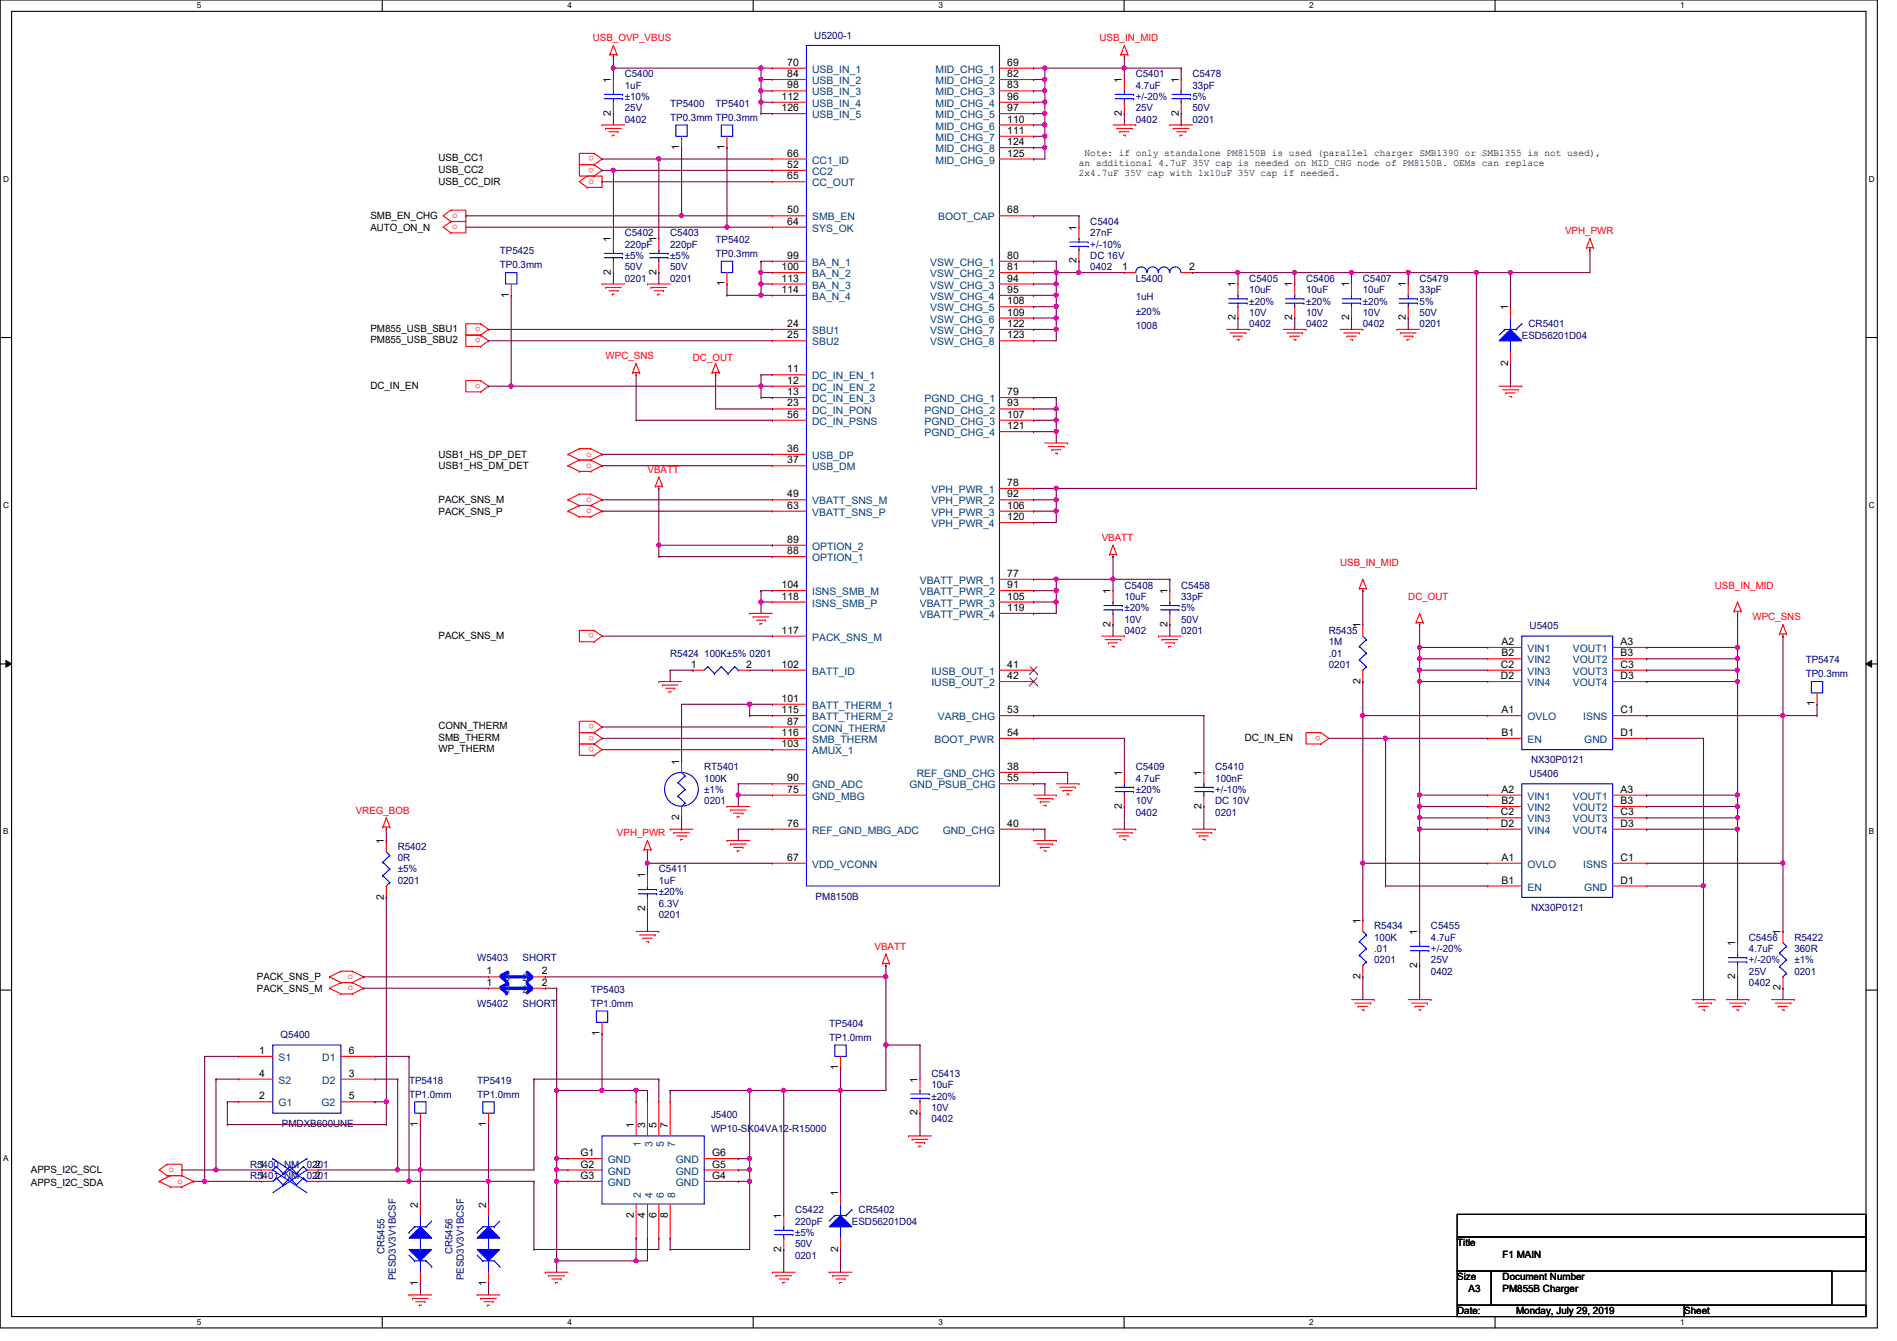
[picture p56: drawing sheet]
<svg xmlns="http://www.w3.org/2000/svg" width="297mm" height="210mm" viewBox="0 0 297 210" stroke-linecap="round" stroke-linejoin="round" font-family="sans-serif">
<defs><g id="words">
<g font-size="1.6" fill="#f00">
<text x="92.8" y="6.4">USB_OVP_VBUS</text>
<text x="172.2" y="6.4">USB_IN_MID</text>
<text x="92.2" y="28.8">o</text>
<text x="93" y="26.2" transform="rotate(180 93 26.2)">o</text>
<text x="93" y="24.5" transform="rotate(180 93 24.5)">o</text>
<text x="70.8" y="34.1">o</text>
<text x="70.8" y="35.9">o</text>
<text x="245.1" y="36.7">VPH_PWR</text>
<text x="75.3" y="52.9" transform="rotate(180 75.3 52.9)">o</text>
<text x="75.3" y="51.1" transform="rotate(180 75.3 51.1)">o</text>
<text x="94.8" y="56.2">WPC_SNS</text>
<text x="108.5" y="56.6">DC_OUT</text>
<text x="75.3" y="60" transform="rotate(180 75.3 60)">o</text>
<text x="91.8" y="71.5">o</text>
<text x="91.8" y="73.2">o</text>
<text x="101.4" y="74">VBATT</text>
<text x="91.8" y="78.6">o</text>
<text x="91.8" y="80.3">o</text>
<text x="172.5" y="84.7">VBATT</text>
<text x="209.8" y="88.6">USB_IN_MID</text>
<text x="220.5" y="93.9">DC_OUT</text>
<text x="268.5" y="92.1">USB_IN_MID</text>
<text x="93" y="99.1" transform="rotate(180 93 99.1)">o</text>
<text x="274.4" y="97.1">WPC_SNS</text>
<text x="93" y="113.4" transform="rotate(180 93 113.4)">o</text>
<text x="93" y="115.1" transform="rotate(180 93 115.1)">o</text>
<text x="93" y="116.9" transform="rotate(180 93 116.9)">o</text>
<text x="206.8" y="115.1" transform="rotate(180 206.8 115.1)">o</text>
<text x="55.7" y="127.3">VREG_BOB</text>
<text x="96.6" y="130.9">VPH_PWR</text>
<text x="136.9" y="148.7">VBATT</text>
<text x="54.4" y="155">o</text>
<text x="54.4" y="153.2">o</text>
<text x="26.4" y="183.5">o</text>
<text x="27.8" y="185.3">o</text>
</g>
<g font-size="1.6">
<text x="123.3" y="10.3">70</text>
<text x="157.7" y="10.3">69</text>
<text x="95.7" y="13" transform="rotate(-90 95.7 13)">1</text>
<text x="122.4" y="15.6">112</text>
<text x="122.4" y="17.4">126</text>
<text x="123.3" y="12.1">84</text>
<text x="123.3" y="13.8">98</text>
<text x="157.7" y="12.1">82</text>
<text x="157.7" y="13.8">83</text>
<text x="157.7" y="15.6">96</text>
<text x="157.7" y="17.4">97</text>
<text x="175.7" y="13" transform="rotate(-90 175.7 13)">1</text>
<text x="184.6" y="13" transform="rotate(-90 184.6 13)">1</text>
<text x="95.7" y="18.1" transform="rotate(-90 95.7 18.1)">2</text>
<text x="106.3" y="23.5" transform="rotate(-90 106.3 23.5)">1</text>
<text x="113.5" y="23.5" transform="rotate(-90 113.5 23.5)">1</text>
<text x="157.7" y="19.2">110</text>
<text x="157.7" y="21">111</text>
<text x="157.7" y="22.7">124</text>
<text x="175.7" y="18.1" transform="rotate(-90 175.7 18.1)">2</text>
<text x="184.6" y="18.1" transform="rotate(-90 184.6 18.1)">2</text>
<text x="68.7" y="27.1">USB_CC2</text>
<text x="68.7" y="25.3">USB_CC1</text>
<text x="68.7" y="29">USB_CC_DIR</text>
<text x="123.3" y="24.5">66</text>
<text x="123.3" y="26.3">52</text>
<text x="123.3" y="28.1">65</text>
<text x="157.7" y="24.5">125</text>
<text x="168.9" y="25.9">an additional 4.7uF 35V cap is needed on MID_CHG node of PM8150B. OEMs can replace</text>
<text x="168.9" y="27.5">2x4.7uF 35V cap with 1x10uF 35V cap if needed.</text>
<text x="169.8" y="24.3">Note: if only standalone PM8150B is used (parallel charger SMB1390 or SMB1355 is not used),</text>
<text x="58" y="34.3">SMB_EN_CHG</text>
<text x="123.3" y="33.4">50</text>
<text x="123.3" y="35.2">64</text>
<text x="157.7" y="33.4">68</text>
<text x="58" y="36.1">AUTO_ON_N</text>
<text x="95.7" y="37.9" transform="rotate(-90 95.7 37.9)">1</text>
<text x="102.8" y="37.9" transform="rotate(-90 102.8 37.9)">1</text>
<text x="123.3" y="40.5">99</text>
<text x="157.7" y="40.5">80</text>
<text x="168.6" y="41.2" transform="rotate(-90 168.6 41.2)">2</text>
<text x="168.6" y="36.1" transform="rotate(-90 168.6 36.1)">1</text>
<text x="79.7" y="46.6" transform="rotate(-90 79.7 46.6)">1</text>
<text x="95.7" y="43" transform="rotate(-90 95.7 43)">2</text>
<text x="102.8" y="43" transform="rotate(-90 102.8 43)">2</text>
<text x="113.5" y="44.8" transform="rotate(-90 113.5 44.8)">1</text>
<text x="122.4" y="42.3">100</text>
<text x="122.4" y="44.1">113</text>
<text x="122.4" y="45.8">114</text>
<text x="157.7" y="42.3">81</text>
<text x="157.7" y="44.1">94</text>
<text x="157.7" y="45.8">95</text>
<text x="157.7" y="47.6">108</text>
<text x="175.7" y="42.3">1</text>
<text x="186.2" y="42.3">2</text>
<text x="193.5" y="45" transform="rotate(-90 193.5 45)">1</text>
<text x="202.4" y="45" transform="rotate(-90 202.4 45)">1</text>
<text x="211.2" y="45" transform="rotate(-90 211.2 45)">1</text>
<text x="220.1" y="45" transform="rotate(-90 220.1 45)">1</text>
<text x="58" y="53.7">PM855_USB_SBU2</text>
<text x="58" y="51.9">PM855_USB_SBU1</text>
<text x="123.3" y="51.2">24</text>
<text x="123.3" y="53">25</text>
<text x="157.7" y="49.4">109</text>
<text x="157.7" y="51.2">122</text>
<text x="157.7" y="53">123</text>
<text x="193.5" y="50.1" transform="rotate(-90 193.5 50.1)">2</text>
<text x="202.4" y="50.1" transform="rotate(-90 202.4 50.1)">2</text>
<text x="211.2" y="50.1" transform="rotate(-90 211.2 50.1)">2</text>
<text x="220.1" y="50.1" transform="rotate(-90 220.1 50.1)">2</text>
<text x="236.1" y="48.6" transform="rotate(-90 236.1 48.6)">1</text>
<text x="123.3" y="58.3">11</text>
<text x="236.1" y="57.2" transform="rotate(-90 236.1 57.2)">2</text>
<text x="58" y="60.8">DC_IN_EN</text>
<text x="123.3" y="60.1">12</text>
<text x="123.3" y="61.8">13</text>
<text x="123.3" y="63.6">23</text>
<text x="123.3" y="65.4">56</text>
<text x="157.7" y="61.8">79</text>
<text x="157.7" y="63.6">93</text>
<text x="157.7" y="65.4">107</text>
<text x="68.7" y="71.7">USB1_HS_DP_DET</text>
<text x="123.3" y="70.7">36</text>
<text x="157.7" y="67.2">121</text>
<text x="68.7" y="73.4">USB1_HS_DM_DET</text>
<text x="123.3" y="72.5">37</text>
<text x="123.3" y="77.9">49</text>
<text x="157.7" y="76.1">78</text>
<text x="157.7" y="77.9">92</text>
<text x="68.7" y="78.8">PACK_SNS_M</text>
<text x="68.7" y="80.6">PACK_SNS_P</text>
<text x="123.3" y="79.6">63</text>
<text x="157.7" y="79.6">106</text>
<text x="157.7" y="81.4">120</text>
<text x="123.3" y="85">89</text>
<text x="123.3" y="86.7">88</text>
<text x="122.4" y="92.1">104</text>
<text x="122.4" y="93.9">118</text>
<text x="157.7" y="90.3">77</text>
<text x="157.7" y="92.1">91</text>
<text x="157.7" y="93.9">105</text>
<text x="157.7" y="95.6">119</text>
<text x="173.9" y="93" transform="rotate(-90 173.9 93)">1</text>
<text x="182.8" y="93" transform="rotate(-90 182.8 93)">1</text>
<text x="68.7" y="99.9">PACK_SNS_M</text>
<text x="122.4" y="99.2">117</text>
<text x="173.9" y="98.1" transform="rotate(-90 173.9 98.1)">2</text>
<text x="182.8" y="98.1" transform="rotate(-90 182.8 98.1)">2</text>
<text x="213" y="98.3" transform="rotate(-90 213 98.3)">1</text>
<text x="235.1" y="101">A2</text>
<text x="253.7" y="101">A3</text>
<text x="108.2" y="104.5">1</text>
<text x="116.8" y="104.5">2</text>
<text x="122.4" y="104.5">102</text>
<text x="157.7" y="104.5">41</text>
<text x="157.7" y="106.3">42</text>
<text x="213" y="107" transform="rotate(-90 213 107)">2</text>
<text x="235" y="104.5">C2</text>
<text x="235" y="106.3">D2</text>
<text x="235.1" y="102.7">B2</text>
<text x="253.7" y="102.7">B3</text>
<text x="253.7" y="104.5">C3</text>
<text x="253.7" y="106.3">D3</text>
<text x="122.4" y="109.9">101</text>
<text x="122.4" y="111.6">115</text>
<text x="123.3" y="113.4">87</text>
<text x="157.7" y="111.6">53</text>
<text x="235.1" y="111.6">A1</text>
<text x="253.7" y="111.6">C1</text>
<text x="284.1" y="110.6" transform="rotate(-90 284.1 110.6)">1</text>
<text x="68.7" y="114.2">CONN_THERM</text>
<text x="68.7" y="116">SMB_THERM</text>
<text x="68.7" y="117.7">WP_THERM</text>
<text x="106.3" y="119.7" transform="rotate(-90 106.3 119.7)">1</text>
<text x="122.4" y="115.2">116</text>
<text x="122.4" y="117">103</text>
<text x="157.7" y="115.2">54</text>
<text x="194.9" y="116">DC_IN_EN</text>
<text x="235.1" y="115.2">B1</text>
<text x="253.7" y="115.2">D1</text>
<text x="123.3" y="122.3">90</text>
<text x="123.3" y="124.1">75</text>
<text x="157.7" y="120.5">38</text>
<text x="157.7" y="122.3">55</text>
<text x="175.7" y="121.5" transform="rotate(-90 175.7 121.5)">1</text>
<text x="188.1" y="121.5" transform="rotate(-90 188.1 121.5)">1</text>
<text x="235.1" y="124.1">A2</text>
<text x="235.1" y="125.9">B2</text>
<text x="253.7" y="124.1">A3</text>
<text x="253.7" y="125.9">B3</text>
<text x="106.3" y="128.4" transform="rotate(-90 106.3 128.4)">2</text>
<text x="123.3" y="129.4">76</text>
<text x="157.7" y="129.4">40</text>
<text x="175.7" y="126.6" transform="rotate(-90 175.7 126.6)">2</text>
<text x="188.1" y="126.6" transform="rotate(-90 188.1 126.6)">2</text>
<text x="235" y="127.6">C2</text>
<text x="235" y="129.4">D2</text>
<text x="253.7" y="127.6">C3</text>
<text x="253.7" y="129.4">D3</text>
<text x="60.1" y="132.1" transform="rotate(-90 60.1 132.1)">1</text>
<text x="101" y="137.5" transform="rotate(-90 101 137.5)">1</text>
<text x="123.3" y="134.7">67</text>
<text x="235.1" y="134.7">A1</text>
<text x="253.7" y="134.7">C1</text>
<text x="60.1" y="140.8" transform="rotate(-90 60.1 140.8)">2</text>
<text x="101" y="142.6" transform="rotate(-90 101 142.6)">2</text>
<text x="235.1" y="138.3">B1</text>
<text x="253.7" y="138.3">D1</text>
<text x="213" y="144.6" transform="rotate(-90 213 144.6)">1</text>
<text x="221.9" y="146.3" transform="rotate(-90 221.9 146.3)">1</text>
<text x="271.7" y="148.1" transform="rotate(-90 271.7 148.1)">1</text>
<text x="278.8" y="146.3" transform="rotate(-90 278.8 146.3)">1</text>
<text x="40.2" y="155.2">PACK_SNS_M</text>
<text x="40.2" y="153.5">PACK_SNS_P</text>
<text x="76.2" y="152.5">1</text>
<text x="76.2" y="154.3">1</text>
<text x="84.8" y="152.5">2</text>
<text x="84.8" y="154.3">2</text>
<text x="213" y="153.2" transform="rotate(-90 213 153.2)">2</text>
<text x="221.9" y="151.5" transform="rotate(-90 221.9 151.5)">2</text>
<text x="271.7" y="153.2" transform="rotate(-90 271.7 153.2)">2</text>
<text x="278.8" y="155" transform="rotate(-90 278.8 155)">2</text>
<text x="40.6" y="165">1</text>
<text x="54.6" y="165">6</text>
<text x="93.9" y="162.1" transform="rotate(-90 93.9 162.1)">1</text>
<text x="131.2" y="167.5" transform="rotate(-90 131.2 167.5)">1</text>
<text x="40.6" y="172.1">2</text>
<text x="40.6" y="168.5">4</text>
<text x="54.6" y="168.5">3</text>
<text x="54.6" y="172.1">5</text>
<text x="143.7" y="169.5" transform="rotate(-90 143.7 169.5)">1</text>
<text x="65.4" y="176.4" transform="rotate(-90 65.4 176.4)">1</text>
<text x="76.1" y="176.4" transform="rotate(-90 76.1 176.4)">1</text>
<text x="99.2" y="176.6" transform="rotate(-90 99.2 176.6)">1</text>
<text x="101" y="176.6" transform="rotate(-90 101 176.6)">3</text>
<text x="102.8" y="176.6" transform="rotate(-90 102.8 176.6)">5</text>
<text x="104.6" y="176.6" transform="rotate(-90 104.6 176.6)">7</text>
<text x="143.7" y="174.6" transform="rotate(-90 143.7 174.6)">2</text>
<text x="4.8" y="183.7">APPS_I2C_SCL</text>
<text x="4.8" y="185.6">APPS_I2C_SDA</text>
<text x="40.6" y="182.8">1</text>
<text x="40.6" y="184.5">1</text>
<text x="49.3" y="182.8">2</text>
<text x="49.3" y="184.5">2</text>
<text x="90.9" y="181">G1</text>
<text x="90.9" y="182.8">G2</text>
<text x="90.9" y="184.5">G3</text>
<text x="111.5" y="184.5">G4</text>
<text x="111.5" y="182.8">G5</text>
<text x="111.5" y="181">G6</text>
<text x="65.4" y="189" transform="rotate(-90 65.4 189)">2</text>
<text x="76.1" y="189" transform="rotate(-90 76.1 189)">2</text>
<text x="99.2" y="190.6" transform="rotate(-90 99.2 190.6)">2</text>
<text x="101" y="190.6" transform="rotate(-90 101 190.6)">4</text>
<text x="102.8" y="190.6" transform="rotate(-90 102.8 190.6)">6</text>
<text x="104.6" y="190.6" transform="rotate(-90 104.6 190.6)">8</text>
<text x="122.3" y="190.8" transform="rotate(-90 122.3 190.8)">1</text>
<text x="131.2" y="187.2" transform="rotate(-90 131.2 187.2)">1</text>
<text x="122.3" y="195.9" transform="rotate(-90 122.3 195.9)">2</text>
<text x="131.2" y="195.9" transform="rotate(-90 131.2 195.9)">2</text>
<text x="228.2" y="195.1">Title</text>
<text x="235.3" y="196.8">F1 MAIN</text>
<text x="65.4" y="201.3" transform="rotate(-90 65.4 201.3)">1</text>
<text x="76.1" y="201.3" transform="rotate(-90 76.1 201.3)">1</text>
<text x="228.2" y="200.4">Size</text>
<text x="230" y="202.2">A3</text>
<text x="235.3" y="200.4">Document Number</text>
<text x="235.3" y="202.2">PM855B Charger</text>
<text x="228.2" y="205.7">Date:</text>
<text x="237.4" y="205.7">Monday, July 29, 2019</text>
<text x="263.7" y="205.7">Sheet</text>
</g>
<g font-size="1.6" fill="#00407f">
<text x="127.2" y="11.4">USB_IN_1</text>
<text x="146.5" y="11.4">MID_CHG_1</text>
<text x="127.2" y="13.2">USB_IN_2</text>
<text x="127.2" y="14.9">USB_IN_3</text>
<text x="127.2" y="16.7">USB_IN_4</text>
<text x="146.5" y="13.2">MID_CHG_2</text>
<text x="146.5" y="14.9">MID_CHG_3</text>
<text x="146.5" y="16.7">MID_CHG_4</text>
<text x="127.2" y="18.5">USB_IN_5</text>
<text x="146.5" y="18.5">MID_CHG_5</text>
<text x="146.5" y="20.3">MID_CHG_6</text>
<text x="146.5" y="22.1">MID_CHG_7</text>
<text x="146.5" y="23.8">MID_CHG_8</text>
<text x="127.2" y="25.6">CC1_ID</text>
<text x="127.2" y="27.4">CC2</text>
<text x="127.2" y="29.2">CC_OUT</text>
<text x="146.5" y="25.6">MID_CHG_9</text>
<text x="127.2" y="34.5">SMB_EN</text>
<text x="146.9" y="34.5">BOOT_CAP</text>
<text x="127.2" y="36.3">SYS_OK</text>
<text x="127.2" y="41.6">BA_N_1</text>
<text x="145.7" y="41.6">VSW_CHG_1</text>
<text x="127.2" y="43.4">BA_N_2</text>
<text x="127.2" y="45.2">BA_N_3</text>
<text x="127.2" y="46.9">BA_N_4</text>
<text x="145.7" y="43.4">VSW_CHG_2</text>
<text x="145.7" y="45.2">VSW_CHG_3</text>
<text x="145.7" y="46.9">VSW_CHG_4</text>
<text x="127.2" y="52.3">SBU1</text>
<text x="145.7" y="48.7">VSW_CHG_5</text>
<text x="145.7" y="50.5">VSW_CHG_6</text>
<text x="145.7" y="52.3">VSW_CHG_7</text>
<text x="127.2" y="54.1">SBU2</text>
<text x="127.2" y="59.4">DC_IN_EN_1</text>
<text x="145.7" y="54.1">VSW_CHG_8</text>
<text x="127.2" y="61.2">DC_IN_EN_2</text>
<text x="127.2" y="62.9">DC_IN_EN_3</text>
<text x="127.2" y="64.7">DC_IN_PON</text>
<text x="144.8" y="62.9">PGND_CHG_1</text>
<text x="144.8" y="64.7">PGND_CHG_2</text>
<text x="127.2" y="66.5">DC_IN_PSNS</text>
<text x="127.2" y="71.8">USB_DP</text>
<text x="144.8" y="66.5">PGND_CHG_3</text>
<text x="144.8" y="68.3">PGND_CHG_4</text>
<text x="127.2" y="73.6">USB_DM</text>
<text x="145.9" y="77.2">VPH_PWR_1</text>
<text x="127.2" y="79">VBATT_SNS_M</text>
<text x="127.2" y="80.7">VBATT_SNS_P</text>
<text x="145.9" y="79">VPH_PWR_2</text>
<text x="145.9" y="80.7">VPH_PWR_3</text>
<text x="145.9" y="82.5">VPH_PWR_4</text>
<text x="127.2" y="86.1">OPTION_2</text>
<text x="127.2" y="87.8">OPTION_1</text>
<text x="127.2" y="93.2">ISNS_SMB_M</text>
<text x="127.2" y="95">ISNS_SMB_P</text>
<text x="144" y="91.4">VBATT_PWR_1</text>
<text x="144" y="93.2">VBATT_PWR_2</text>
<text x="144" y="95">VBATT_PWR_3</text>
<text x="127.2" y="100.3">PACK_SNS_M</text>
<text x="144" y="96.7">VBATT_PWR_4</text>
<text x="127.2" y="105.6">BATT_ID</text>
<text x="145.8" y="105.6">IUSB_OUT_1</text>
<text x="145.8" y="107.4">IUSB_OUT_2</text>
<text x="239.2" y="102.1">VIN1</text>
<text x="239.2" y="103.8">VIN2</text>
<text x="239.2" y="105.6">VIN3</text>
<text x="239.2" y="107.4">VIN4</text>
<text x="246.3" y="102.1">VOUT1</text>
<text x="246.3" y="103.8">VOUT2</text>
<text x="246.3" y="105.6">VOUT3</text>
<text x="246.3" y="107.4">VOUT4</text>
<text x="127.2" y="111">BATT_THERM_1</text>
<text x="127.2" y="112.7">BATT_THERM_2</text>
<text x="146.9" y="112.7">VARB_CHG</text>
<text x="239.2" y="112.7">OVLO</text>
<text x="247.9" y="112.7">ISNS</text>
<text x="127.2" y="114.5">CONN_THERM</text>
<text x="127.2" y="116.3">SMB_THERM</text>
<text x="127.2" y="118.1">AMUX_1</text>
<text x="146.3" y="116.3">BOOT_PWR</text>
<text x="239.2" y="116.3">EN</text>
<text x="248.1" y="116.3">GND</text>
<text x="127.2" y="123.4">GND_ADC</text>
<text x="127.2" y="125.2">GND_MBG</text>
<text x="142.4" y="123.4">GND_PSUB_CHG</text>
<text x="143.5" y="121.6">REF_GND_CHG</text>
<text x="239.2" y="125.2">VIN1</text>
<text x="246.3" y="125.2">VOUT1</text>
<text x="127.2" y="130.5">REF_GND_MBG_ADC</text>
<text x="147.6" y="130.5">GND_CHG</text>
<text x="239.2" y="127">VIN2</text>
<text x="239.2" y="128.7">VIN3</text>
<text x="239.2" y="130.5">VIN4</text>
<text x="246.3" y="127">VOUT2</text>
<text x="246.3" y="128.7">VOUT3</text>
<text x="246.3" y="130.5">VOUT4</text>
<text x="127.2" y="135.8">VDD_VCONN</text>
<text x="239.2" y="135.8">OVLO</text>
<text x="247.9" y="135.8">ISNS</text>
<text x="239.2" y="139.4">EN</text>
<text x="248.1" y="139.4">GND</text>
<text x="79.2" y="153.6">1</text>
<text x="79.2" y="155.4">1</text>
<text x="81.8" y="153.6">2</text>
<text x="81.8" y="155.4">2</text>
<text x="43.6" y="166.1">S1</text>
<text x="50.5" y="166.1">D1</text>
<text x="43.6" y="173.2">G1</text>
<text x="43.6" y="169.6">S2</text>
<text x="50.3" y="173.2">G2</text>
<text x="50.5" y="169.6">D2</text>
<text x="100.4" y="179.6" transform="rotate(-90 100.4 179.6)">1</text>
<text x="102.1" y="179.6" transform="rotate(-90 102.1 179.6)">3</text>
<text x="103.9" y="179.6" transform="rotate(-90 103.9 179.6)">5</text>
<text x="105.7" y="179.6" transform="rotate(-90 105.7 179.6)">7</text>
<text x="95.2" y="182.1">GND</text>
<text x="95.2" y="183.9">GND</text>
<text x="95.2" y="185.6">GND</text>
<text x="105.8" y="185.6">GND</text>
<text x="105.8" y="183.9">GND</text>
<text x="105.8" y="182.1">GND</text>
<text x="100.4" y="187.6" transform="rotate(-90 100.4 187.6)">2</text>
<text x="102.1" y="187.6" transform="rotate(-90 102.1 187.6)">4</text>
<text x="103.9" y="187.6" transform="rotate(-90 103.9 187.6)">6</text>
<text x="105.7" y="187.6" transform="rotate(-90 105.7 187.6)">8</text>
</g>
<g font-size="1.6" fill="#00007f">
<text x="127.5" y="6.1">U5200-1</text>
<text x="97.8" y="12.1">C5400</text>
<text x="97.8" y="13.9">1uF</text>
<text x="97.8" y="17.4">25V</text>
<text x="97.8" y="15.7">±10%</text>
<text x="104.9" y="16.7">TP5400</text>
<text x="112.1" y="16.7">TP5401</text>
<text x="177.8" y="12.1">C5401</text>
<text x="177.8" y="13.9">4.7uF</text>
<text x="177.8" y="17.4">25V</text>
<text x="177.8" y="15.7">+/-20%</text>
<text x="186.7" y="12.1">C5478</text>
<text x="186.7" y="13.9">33pF</text>
<text x="186.7" y="17.4">50V</text>
<text x="186.7" y="15.7">5%</text>
<text x="97.8" y="19.2">0402</text>
<text x="104.9" y="18.9">TP0.3mm TP0.3mm</text>
<text x="177.8" y="19.2">0402</text>
<text x="186.7" y="19.2">0201</text>
<text x="170.7" y="35.2">C5404</text>
<text x="78.3" y="39.8">TP5425</text>
<text x="78.3" y="42">TP0.3mm</text>
<text x="97.8" y="37">C5402</text>
<text x="97.8" y="38.8">220pF</text>
<text x="97.8" y="40.6">±5%</text>
<text x="104.9" y="37">C5403</text>
<text x="104.9" y="38.8">220pF</text>
<text x="104.9" y="40.6">±5%</text>
<text x="112.1" y="38.1">TP5402</text>
<text x="112.1" y="40.2">TP0.3mm</text>
<text x="170.7" y="37">27nF</text>
<text x="170.7" y="40.6">DC 16V</text>
<text x="170.7" y="38.8">+/-10%</text>
<text x="97.8" y="44.1">0201</text>
<text x="97.8" y="42.3">50V</text>
<text x="104.9" y="44.1">0201</text>
<text x="104.9" y="42.3">50V</text>
<text x="170.7" y="42.3">0402</text>
<text x="177.8" y="44.1">L5400</text>
<text x="177.8" y="46.9">1uH</text>
<text x="195.6" y="44.1">C5405</text>
<text x="195.6" y="45.9">10uF</text>
<text x="195.6" y="47.7">±20%</text>
<text x="204.5" y="44.1">C5406</text>
<text x="204.5" y="45.9">10uF</text>
<text x="204.5" y="47.7">±20%</text>
<text x="213.4" y="44.1">C5407</text>
<text x="213.4" y="45.9">10uF</text>
<text x="213.4" y="47.7">±20%</text>
<text x="222.3" y="44.1">C5479</text>
<text x="222.3" y="45.9">33pF</text>
<text x="222.3" y="47.7">5%</text>
<text x="177.8" y="49.3">±20%</text>
<text x="177.8" y="51.6">1008</text>
<text x="195.6" y="51.2">0402</text>
<text x="195.6" y="49.4">10V</text>
<text x="204.5" y="51.2">0402</text>
<text x="204.5" y="49.4">10V</text>
<text x="213.4" y="51.2">0402</text>
<text x="213.4" y="49.4">10V</text>
<text x="222.3" y="51.2">0201</text>
<text x="222.3" y="49.4">50V</text>
<text x="238.3" y="53">ESD56201D04</text>
<text x="239.3" y="51.2">CR5401</text>
<text x="176.1" y="92.1">C5408</text>
<text x="176.1" y="93.9">10uF</text>
<text x="176.1" y="95.7">±20%</text>
<text x="185" y="92.1">C5458</text>
<text x="185" y="93.9">33pF</text>
<text x="185" y="95.7">5%</text>
<text x="176.1" y="99.2">0402</text>
<text x="176.1" y="97.5">10V</text>
<text x="185" y="99.2">0201</text>
<text x="185" y="97.5">50V</text>
<text x="208.1" y="99.2">R5435</text>
<text x="208.1" y="101">1M</text>
<text x="239.5" y="98.5">U5405</text>
<text x="104.9" y="102.8">R5424 100K±5% 0201</text>
<text x="208.1" y="102.8">.01</text>
<text x="208.1" y="104.6">0201</text>
<text x="282.7" y="103.8">TP5474</text>
<text x="282.7" y="106">TP0.3mm</text>
<text x="239.7" y="119.5">NX30P0121</text>
<text x="110.3" y="120.6">RT5401</text>
<text x="110.3" y="122.3">100K</text>
<text x="110.3" y="124.1">±1%</text>
<text x="110.3" y="125.9">0201</text>
<text x="177.8" y="120.6">C5409</text>
<text x="177.8" y="122.3">4.7uF</text>
<text x="177.8" y="125.9">10V</text>
<text x="177.8" y="124.1">±20%</text>
<text x="190.3" y="120.6">C5410</text>
<text x="190.3" y="122.3">100nF</text>
<text x="190.3" y="125.9">DC 10V</text>
<text x="190.3" y="124.1">+/-10%</text>
<text x="239.5" y="121.6">U5406</text>
<text x="177.8" y="127.7">0402</text>
<text x="190.3" y="127.7">0201</text>
<text x="62.3" y="133">R5402</text>
<text x="62.3" y="134.8">0R</text>
<text x="62.3" y="136.6">±5%</text>
<text x="103.2" y="136.6">C5411</text>
<text x="62.3" y="138.3">0201</text>
<text x="103.2" y="138.3">1uF</text>
<text x="103.2" y="143.7">0201</text>
<text x="103.2" y="141.9">6.3V</text>
<text x="103.2" y="140.1">±20%</text>
<text x="127.7" y="140.8">PM8150B</text>
<text x="239.7" y="142.6">NX30P0121</text>
<text x="215.2" y="145.5">R5434</text>
<text x="215.2" y="147.2">100K</text>
<text x="215.2" y="149">.01</text>
<text x="224.1" y="145.5">C5455</text>
<text x="224.1" y="147.2">4.7uF</text>
<text x="224.1" y="149">+/-20%</text>
<text x="273.9" y="147.2">C5456</text>
<text x="273.9" y="149">4.7uF</text>
<text x="281" y="147.2">R5422</text>
<text x="281" y="149">360R</text>
<text x="74.7" y="150.5">W5403</text>
<text x="81.8" y="150.5">SHORT</text>
<text x="92.5" y="155.4">TP5403</text>
<text x="215.2" y="150.8">0201</text>
<text x="224.1" y="152.6">0402</text>
<text x="224.1" y="150.8">25V</text>
<text x="273.9" y="154.3">0402</text>
<text x="273.9" y="152.6">25V</text>
<text x="273.9" y="150.8">+/-20%</text>
<text x="281" y="150.8">±1%</text>
<text x="281" y="152.6">0201</text>
<text x="74.7" y="157.6">W5402</text>
<text x="81.8" y="157.6">SHORT</text>
<text x="92.5" y="157.6">TP1.0mm</text>
<text x="129.8" y="160.7">TP5404</text>
<text x="43.9" y="162.5">Q5400</text>
<text x="129.8" y="162.9">TP1.0mm</text>
<text x="64" y="169.6">TP5418</text>
<text x="64" y="171.8">TP1.0mm</text>
<text x="74.7" y="169.6">TP5419</text>
<text x="74.7" y="171.8">TP1.0mm</text>
<text x="145.8" y="168.6">C5413</text>
<text x="145.8" y="170.3">10uF</text>
<text x="145.8" y="173.9">10V</text>
<text x="145.8" y="172.1">±20%</text>
<text x="44.2" y="176.4">PMDXB600UNE</text>
<text x="111.3" y="175">J5400</text>
<text x="111.3" y="177.1">WP10-SK04VA12-R15000</text>
<text x="145.8" y="175.7">0402</text>
<text x="39.2" y="182.8">R5400 NM</text>
<text x="39.2" y="184.6">R5401 NM</text>
<text x="48" y="182.8">0201</text>
<text x="48" y="184.6">0201</text>
<text x="124.5" y="189.9">C5422</text>
<text x="124.5" y="191.7">220pF</text>
<text x="133.4" y="191.7">ESD56201D04</text>
<text x="134.4" y="189.9">CR5402</text>
<text x="60.2" y="196.3" transform="rotate(-90 60.2 196.3)">CR5455</text>
<text x="70.9" y="196.3" transform="rotate(-90 70.9 196.3)">CR5456</text>
<text x="124.5" y="197">0201</text>
<text x="124.5" y="195.2">50V</text>
<text x="124.5" y="193.5">±5%</text>
<text x="62" y="200.4" transform="rotate(-90 62 200.4)">PESD3V3V1BCSF</text>
<text x="72.6" y="200.4" transform="rotate(-90 72.6 200.4)">PESD3V3V1BCSF</text>
</g>
<g font-size="1.3">
<text x="30.8" y="1.3">5</text>
<text x="88.9" y="1.3">4</text>
<text x="146.9" y="1.3">3</text>
<text x="205" y="1.3">2</text>
<text x="263.1" y="1.3">1</text>
<text x=".5" y="28.4">D</text>
<text x="292.6" y="28.4">D</text>
<text x=".5" y="79.5">C</text>
<text x="292.6" y="79.5">C</text>
<text x=".5" y="130.6">B</text>
<text x="292.6" y="130.6">B</text>
<text x=".5" y="181.7">A</text>
<text x="30.8" y="207.4">5</text>
<text x="88.9" y="207.4">4</text>
<text x="146.9" y="207.4">3</text>
<text x="205" y="207.4">2</text>
<text x="263.1" y="207.4">1</text>
</g>
</g></defs>
<path d="M0 0h294v207.9h-294zM1.8 1.8h290.4v204.3h-290.4z" fill="none" stroke="#000" stroke-width=".17"/>
<g fill="#fff">
<path d="M30.8 .2h.7v1.4h-.7z"/>
<path d="M30.8 206.2h.7v1.4h-.7z"/>
</g>
<path d="M59.9 0v1.8M59.9 206.1v1.8" fill="none" stroke="#000" stroke-width=".17"/>
<g fill="#fff">
<path d="M88.9 .2h.6v1.4h-.6z"/>
<path d="M88.9 206.2h.6v1.4h-.6z"/>
</g>
<path d="M117.9 0v1.8M117.9 206.1v1.8" fill="none" stroke="#000" stroke-width=".17"/>
<g fill="#fff">
<path d="M146.9 .2h.7v1.4h-.7z"/>
<path d="M146.9 206.2h.7v1.4h-.7z"/>
</g>
<path d="M176 0v1.8M176 206.1v1.8" fill="none" stroke="#000" stroke-width=".17"/>
<g fill="#fff">
<path d="M205 .2h.7v1.4h-.7z"/>
<path d="M205 206.2h.7v1.4h-.7z"/>
</g>
<path d="M234.1 0v1.8M234.1 206.1v1.8" fill="none" stroke="#000" stroke-width=".17"/>
<g fill="#fff">
<path d="M263.1 .2h.7v1.4h-.7z"/>
<path d="M263.1 206.2h.7v1.4h-.7z"/>
<path d="M.5 27.3h.9v1.4h-.9z"/>
<path d="M292.6 27.3h.9v1.4h-.9z"/>
<path d="M.5 78.4h.9v1.4h-.9z"/>
<path d="M292.6 78.4h.9v1.4h-.9z"/>
</g>
<path d="M0 52.8h1.8M292.2 52.8h1.8" fill="none" stroke="#000" stroke-width=".17"/>
<g fill="#fff">
<path d="M.5 129.5h.8v1.4h-.8z"/>
<path d="M292.6 129.5h.9v1.4h-.9z"/>
</g>
<path d="M0 103.9h1.8M292.2 103.9h1.8" fill="none" stroke="#000" stroke-width=".17"/>
<path d="M.9 103.4l.9 .5-.9 .5zM292.2 103.9l.9-.5v1z" fill="#000"/>
<path d="M.9 103.4l.9 .5-.9 .5zM292.2 103.9l.9-.5v1z" fill="none" stroke="#000" stroke-width=".16"/>
<path d="M.5 180.5h.8v1.4h-.8z" fill="#fff"/>
<path d="M0 155h1.8M292.2 155h1.8M228.2 190.1h64v3.5h-64zM228.2 193.6h64v5.4h-64zM228.2 199h5.3v5.3h-5.3zM233.5 199h53.3v5.3h-53.3zM228.2 204.3h35.5v1.8h-35.5zM263.7 204.3h28.5v1.8h-28.5z" fill="none" stroke="#000" stroke-width=".17"/>
<g fill="none" stroke="#f00" stroke-width=".17">
<path d="M94.3 19.6h.1M94.3 19.6h3.5M95.5 8.6h.1M95.5 8.6h1.1M96.1 8.9h.1M96.1 7.1h.1M96.1 8.6v.3M96.1 7.1l-.6 1.5M96.1 7.1l.5 1.5M96.6 8.6h.1M174.3 19.6h3.5M175.5 8.6h.1"/>
<path d="M175.5 8.6h1.1M176.1 8.9h.1M176.1 7.1h.1M176.1 8.6v.3M176.1 7.1l.5 1.5M176.1 7.1l-.6 1.5M176.6 8.6h.1M177.8 19.6h.1M183.2 19.6h.1M183.2 19.6h3.5M70.6 32.9h.1M70.6 34.7h.1"/>
<path d="M70.6 32.9h2.3v1.8h-2.3M70.6 36.4h.1M70.6 34.7h2.3v1.7h-2.3M70.6 32.9l-1.2 .9 1.2 .9M70.6 34.7l-1.2 .9 1.2 .8M91.9 27.6h.1M91.9 29.3h.1M91.9 27.6h2.4v1.7h-2.4M91.9 27.6l-1.2 .8 1.2 .9M93 27.6h.1M93 25.8h.1M93 25.8h-2.3v1.8h2.3"/>
<path d="M93 24h.1M93 24h-2.3v1.8h2.3M93 25.8l1.3 .9-1.3 .9M93 24l1.3 .9-1.3 .9M94.8 20.1h.1M94.8 20.1h2.5M95.3 20.6h1.5M95.9 21.2h.1M95.9 21.2h.3M96.8 20.6h.1M106.7 23.1h.1M106.7 21.3v1.8"/>
<path d="M174.8 20.1h2.5M175.3 20.6h.1M175.3 20.6h1.5M175.9 21.2h.3M176.2 21.2h.1M177.3 20.1h.1M183.7 20.1h.1M183.7 20.1h2.5M184.2 20.6h1.5M184.8 21.2h.1M184.8 21.2h.3M185.7 20.6h.1"/>
<path d="M248.4 38.8h.1M248.4 38.8h1.1M249 39.1h.1M249 37.3h.1M249 38.8v.3M249 37.3l.5 1.5M249 37.3l-.6 1.5M249.5 38.8h.1M75.3 54.2h.1M75.3 52.5h.1M75.3 52.5h-2.4v1.7h2.4M75.3 50.7h.1"/>
<path d="M75.3 50.7h-2.4v1.8h2.4M75.3 59.6h.1M75.3 59.6h-2.4v1.7h2.4M75.3 52.5l1.2 .8-1.2 .9M75.3 50.7l1.2 .9-1.2 .9M75.3 59.6l1.2 .9-1.2 .8M94.3 44.4h.1M94.3 44.4h3.5M94.8 45h.1M94.8 45h2.5M95.3 45.5h1.5M95.9 46.1h.1"/>
<path d="M95.9 46.1h.3M96.8 45.5h.1M99.1 58.3h.1M99.1 58.3h1.1M99.6 58.7h.1M99.6 56.9h.1M99.6 58.3v.4M99.6 56.9l.6 1.4M99.6 56.9l-.5 1.4M100.2 58.3h.1M101.4 44.4h.1M101.4 44.4h3.5"/>
<path d="M101.9 45h.1M101.9 45h2.5M102.4 45.5h1.5M103 46.1h.1M103 46.1h.3M103.9 45.5h.1M111.5 58.3h.1M111.5 58.3h1.1M112.1 58.7h.1M112.1 56.9h.1M112.1 58.3v.4M112.1 56.9l-.6 1.4"/>
<path d="M112.1 56.9l.5 1.4M112.6 58.3h.1M192.1 51.6h3.5M192.6 52.1h2.5M193.1 52.6h.1M193.1 52.6h1.5M193.7 53.2h.3M194 53.2h.1M195.1 52.1h.1M195.6 51.6h.1M201 51.6h3.5M201.5 52.1h2.5"/>
<path d="M202 52.6h.1M202 52.6h1.5M202.6 53.2h.3M202.9 53.2h.1M204 52.1h.1M204.5 51.6h.1M209.8 51.6h3.6M210.4 52.1h2.4M210.9 52.6h.1M210.9 52.6h1.4M211.5 53.2h.3M211.8 53.2h.1"/>
<path d="M212.8 52.1h.1M213.4 51.6h.1M218.7 51.6h.1M218.7 51.6h3.6M219.3 52.1h.1M219.3 52.1h2.4M219.8 52.6h1.4M220.3 53.2h.1M220.3 53.2h.4M221.2 52.6h.1M75.3 61.3h.1M88.9 71.1h.1"/>
<path d="M88.9 72.9h.1M88.9 78.2h.1M88.9 71.1l1.8 .9M88.9 72.9l1.8 .9M88.9 78.2l1.8 .9M90.7 70.2h.1M90.7 72h.1M90.7 73.8h.1M90.7 77.3h.1M90.7 79.1h.1M90.7 70.2h1.8M90.7 70.2l-1.8 .9"/>
<path d="M90.7 72h1.8M90.7 72l-1.8 .9M90.7 73.8h1.8M90.7 77.3h1.8M90.7 77.3l-1.8 .9M90.7 79.1h1.8M90.7 79.1l-1.8 .9M92.5 70.2h.1M92.5 72h.1M92.5 73.8h.1M92.5 77.3h.1M92.5 79.1h.1"/>
<path d="M92.5 70.2l1.8 .9M92.5 72l1.8 .9M92.5 77.3l1.8 .9M92.5 79.1l1.8 .9M94.3 71.1h.1M94.3 72.9h.1M94.3 78.2h.1M94.3 71.1l-1.8 .9M94.3 72.9l-1.8 .9M94.3 78.2l-1.8 .9M102.6 76.1h.1M102.6 76.1h1.1"/>
<path d="M103.2 76.5h.1M103.2 74.7h.1M103.2 76.1v.4M103.2 74.7l-.6 1.4M103.2 74.7l.5 1.4M103.7 76.1h.1M163.6 69.3h3.6M164.2 69.9h2.4M164.7 70.4h.1M164.7 70.4h1.4M165.2 71h.4M165.6 71h.1"/>
<path d="M166.6 69.9h.1M167.2 69.3h.1M234.7 60.5h3.6M235.3 61h2.4M235.8 61.5h.1M235.8 61.5h1.4M236.3 62.1h.4M236.7 62.1h.1M237.7 61h.1M238.3 60.5h.1M88.9 80h.1M88.9 80l1.8 .9"/>
<path d="M90.7 80.9h.1M90.7 80.9h1.8M92.5 80.9h.1M93 98.7h.1M93 98.7h-2.3v1.8h2.3M93 98.7l1.3 .9-1.3 .9M94.3 80h.1M94.3 80l-1.8 .9M117.4 96h.1M117.4 96h3.5M117.9 96.6h.1M117.9 96.6h2.5"/>
<path d="M118.4 97.1h1.5M119 97.6h.1M119 97.6h.3M119.9 97.1h.1M172.5 99.6h3.6M173.7 86.8h.1M173.7 86.8h1.1M174.3 87.1h.1M174.3 85.3h.1M174.3 86.8v.3M174.3 85.3l-.6 1.5M174.3 85.3l.5 1.5"/>
<path d="M174.8 86.8h.1M176.1 99.6h.1M181.4 99.6h.1M181.4 99.6h3.6M212.8 92.1h.1M212.8 92.1h1.1M213.4 92.5h.1M213.4 90.7h.1M213.4 97.8h.1M213.4 92.1v.4M213.4 97.8v1.8M213.4 90.7l-.6 1.4"/>
<path d="M213.4 90.7l.5 1.4M213.9 92.1h.1M221.7 97.5h.1M221.7 97.5h1.1M222.3 97.8h.1M222.3 96h.1M222.3 97.5v.3M222.3 96l-.6 1.5M222.3 96l.5 1.5M222.8 97.5h.1M271.5 95.7h.1M271.5 95.7h1.1"/>
<path d="M272.1 96h.1M272.1 94.2h.1M272.1 95.7v.3M272.1 94.2l-.6 1.5M272.1 94.2l.5 1.5M272.6 95.7h.1M278.6 99.2h.1M278.6 99.2h1.1M279.2 99.6h.1M279.2 97.8h.1M279.2 99.2v.4M279.2 97.8l.5 1.4"/>
<path d="M279.2 97.8l-.6 1.4M279.7 99.2h.1M93 114.7h.1M93 112.9h.1M93 112.9h-2.3v1.8h2.3M93 116.5h.1M93 114.7h-2.3v1.8h2.3M93 118.2h.1M93 116.5h-2.3v1.7h2.3M93 100.5h.1M93 112.9l1.3 .9-1.3 .9M93 114.7l1.3 .9-1.3 .9"/>
<path d="M93 116.5l1.3 .8-1.3 .9M103.2 106.7h.1M103.2 106.7h3.5M103.7 107.2h.1M103.7 107.2h2.5M104.2 107.7h1.5M104.8 108.3h.1M104.8 108.3h.3M105.7 107.7h.1M173.1 100.1h2.4M173.6 100.6h.1M173.6 100.6h1.4"/>
<path d="M174.1 101.2h.4M174.5 101.2h.1M175.5 100.1h.1M181.9 100.1h.1M181.9 100.1h2.5M182.5 100.6h1.4M183 101.2h.1M183 101.2h.3M183.9 100.6h.1M206.8 116.5h.1M206.8 114.7h.1M206.8 114.7h-2.3v1.8h2.3"/>
<path d="M206.8 114.7l1.3 .9-1.3 .9M213.4 106.7h.1M213.4 104.9v1.8M59.9 129.5h.1M59.9 129.5h1.1M60.5 129.8h.1M60.5 128h.1M60.5 129.5v.3M60.5 128l.5 1.5M60.5 128l-.6 1.5M61 129.5h.1M100.8 133h.1"/>
<path d="M100.8 133h1.1M101.4 133.3h.1M101.4 131.6h.1M101.4 133v.3M101.4 131.6l.5 1.4M101.4 131.6l-.6 1.4M101.9 133h.1M104.9 129.8h.1M104.9 129.8h3.6M105.5 130.3h.1M105.5 130.3h2.4M106 130.9h1.4"/>
<path d="M106.5 131.4h.1M106.5 131.4h.4M107.4 130.9h.1M113.8 131.6h.1M113.8 126.2h.1M113.8 131.6h3.6M113.8 126.2h3.6M114.4 132.1h.1M114.4 126.8h.1M114.4 132.1h2.4M114.4 126.8h2.4M114.9 132.6h1.4"/>
<path d="M114.9 127.3h1.4M115.4 133.2h.1M115.4 127.8h.1M115.4 133.2h.4M115.4 127.8h.4M116.3 132.6h.1M116.3 127.3h.1M161.8 131.6h3.6M161.8 124.5h3.6M162.4 132.1h2.4M162.4 125h2.4M162.9 132.6h.1"/>
<path d="M162.9 125.5h.1M162.9 132.6h1.4M162.9 125.5h1.4M163.4 133.2h.4M163.4 126.1h.4M163.8 133.2h.1M163.8 126.1h.1M164.8 132.1h.1M164.8 125h.1M165.4 131.6h.1M165.4 124.5h.1M165.4 122.7h3.5"/>
<path d="M165.9 123.2h2.5M166.5 123.7h.1M166.5 123.7h1.4M167 124.3h.3M167.3 124.3h.1M168.4 123.2h.1M168.9 122.7h.1M174.3 129.8h3.5M174.8 130.3h2.5M175.3 130.9h.1M175.3 130.9h1.5M175.9 131.4h.3"/>
<path d="M176.1 120.9h.1M176.1 126.2h.1M176.1 120.9v1.8M176.1 124.5v1.7M176.2 131.4h.1M177.3 130.3h.1M177.8 129.8h.1M186.7 129.8h3.6M187.3 130.3h2.4M187.8 130.9h.1M187.8 130.9h1.4M188.3 131.4h.4"/>
<path d="M188.7 131.4h.1M189.7 130.3h.1M190.3 129.8h.1M51.6 154.7h.1M51.6 152.9h.1M51.6 154.7l1.8 .9M51.6 152.9l1.8 .9M53.4 153.8h.1M53.4 155.6h.1M53.4 152h.1M53.4 153.8h1.8M53.4 153.8l-1.8 .9"/>
<path d="M53.4 155.6h1.8M53.4 152h1.8M53.4 152l-1.8 .9M55.2 153.8h.1M55.2 155.6h.1M55.2 152h.1M55.2 153.8l1.7 .9M55.2 152l1.7 .9M56.9 154.7h.1M56.9 152.9h.1M56.9 154.7l-1.7 .9M56.9 152.9l-1.7 .9"/>
<path d="M99.6 145.8h3.6M100.2 146.3h2.4M100.7 146.9h.1M100.7 146.9h1.4M101.2 147.4h.4M101.6 147.4h.1M102.6 146.3h.1M103.2 145.8h.1M138.2 150.8h.1M138.2 150.8h1.1M138.7 151.1h.1M138.7 149.4h.1"/>
<path d="M138.7 150.8v.3M138.7 149.4l-.5 1.4M138.7 149.4l.6 1.4M139.3 150.8h.1M211.6 156.5h3.6M212.2 157h2.4M212.7 157.5h.1M212.7 157.5h1.4M213.2 158.1h.4M213.6 158.1h.1M214.6 157h.1M215.2 156.5h.1"/>
<path d="M220.5 156.5h3.6M221.1 157h2.4M221.6 157.5h.1M221.6 157.5h1.4M222.1 158.1h.4M222.5 158.1h.1M223.5 157h.1M224.1 156.5h.1M265 156.5h3.5M265.5 157h2.5M266 157.5h.1M266 157.5h1.5"/>
<path d="M266.6 158.1h.3M266.9 158.1h.1M268 157h.1M268.5 156.5h.1M270.3 156.5h3.6M270.8 157h2.5M271.4 157.5h.1M271.4 157.5h1.4M271.9 158.1h.3M272.2 158.1h.1M273.3 157h.1M273.9 156.5h.1"/>
<path d="M277.4 156.5h3.6M278 157h2.4M278.5 157.5h.1M278.5 157.5h1.4M279 158.1h.4M279.2 145.8h.1M279.2 154.7h.1M279.2 145.8v1.8M279.2 152.9v1.8M279.4 158.1h.1M280.4 157h.1M281 156.5h.1"/>
<path d="M76.5 176h.1M76.5 174.2v1.8M142.3 177.8h.1M142.3 177.8h3.5M142.8 178.4h.1M142.8 178.4h2.5M143.3 178.9h1.5M143.9 179.4h.1M143.9 179.4h.3M144.1 168.9h.1M144.1 174.2h.1M144.1 168.9v1.8"/>
<path d="M144.1 172.5v1.7M144.8 178.9h.1M24.9 184.9h.1M24.9 184.9l1.8 .9M26.2 182.2h.1M26.2 184h.1M26.2 182.2h2.3v1.8h-2.3M26.2 182.2l-1.3 .9 1.3 .9M26.7 184h.1M26.7 185.8h.1M26.7 184h1.8M26.7 184l-1.8 .9"/>
<path d="M26.7 185.8h1.8M28.5 184h.1M28.5 185.8h.1M28.5 184l1.8 .9M30.3 184.9h.1M30.3 184.9l-1.8 .9M85.4 199.1h.1M85.4 199.1h3.5M85.9 199.7h.1M85.9 199.7h2.5M120.9 199.1h.1M120.9 199.1h3.6"/>
<path d="M121.5 199.7h.1M121.5 199.7h2.4M129.8 199.1h.1M129.8 199.1h3.6M130.4 199.7h.1M130.4 199.7h2.4M64 202.7h.1M64 202.7h3.6M64.6 203.2h.1M64.6 203.2h2.5M65.1 203.8h1.4M65.7 204.3h.1"/>
<path d="M65.7 204.3h.3M66.5 203.8h.1M74.7 202.7h.1M74.7 202.7h3.6M75.3 203.2h.1M75.3 203.2h2.4M75.8 203.8h1.4M76.3 204.3h.1M76.3 204.3h.4M77.2 203.8h.1M86.4 200.2h1.5M87 200.7h.1"/>
<path d="M87 200.7h.3M87.9 200.2h.1M122 200.2h1.4M122.6 200.7h.1M122.6 200.7h.3M123.4 200.2h.1M130.9 200.2h1.4M131.4 200.7h.1M131.4 200.7h.4M132.3 200.2h.1"/>
</g>
<g fill="none" stroke="#00f" stroke-width=".17">
<path d="M105.8 19.6h1.8v1.7h-1.8zM213.4 99.6l.5 .5M212.8 101.2h.1M212.8 103.3h.1M212.8 101.2l1.1 1M212.8 103.3l1.1 1.1M213.4 104.9h.1M213.9 100.1h.1M213.9 102.2h.1M213.9 104.4h.1M213.9 100.1l-1.1 1.1M213.9 102.2l-1.1 1.1"/>
<path d="M213.9 104.4l-.5 .5M174.6 123.2h2.9M174.6 123.9h2.9M176.1 122.7h.1M176.1 124.5h.1M176.1 122.7v.5M176.1 123.9v.6M177.5 123.2h.1M177.5 123.9h.1M278.6 149.2h.1M278.6 151.3h.1M278.6 149.2l1.1 1"/>
<path d="M278.6 151.3l1.1 1.1M279.2 152.9h.1M279.2 147.6l.5 .5M279.7 148.1h.1M279.7 150.2h.1M279.7 152.4h.1M279.7 148.1l-1.1 1.1M279.7 150.2l-1.1 1.1M279.7 152.4l-.5 .5M75.6 172.5h1.8v1.7h-1.8zM142.6 171.2h2.9M142.6 171.9h2.9"/>
<path d="M144.1 170.7h.1M144.1 172.5h.1M144.1 170.7v.5M144.1 171.9v.6M145.5 171.2h.1M145.5 171.9h.1"/>
</g>
<path d="M236.5 51.6l1.8 1.7h-3.6z" fill="#00f"/>
<g fill="none" stroke="#00f" stroke-width=".17">
<path d="M174.6 14.8h2.9M174.6 15.5h2.9M176.1 14.2h.1M176.1 16h.1M176.1 14.2v.6M176.1 15.5v.5M177.5 14.8h.1M177.5 15.5h.1M112.9 40.9h1.8v1.8h-1.8zM201.3 46.8h2.9M201.3 47.5h2.9M202.7 46.2h.1"/>
<path d="M202.7 48h.1M202.7 46.2v.6M202.7 47.5v.5M204.2 46.8h.1M204.2 47.5h.1M210.2 46.8h2.9M210.2 47.5h2.9M211.6 46.2h.1M211.6 48h.1M211.6 46.2v.6M211.6 47.5v.5M213.1 46.8h.1"/>
<path d="M213.1 47.5h.1M219.1 46.8h2.9M219.1 47.5h2.9M220.5 46.2h.1M220.5 48h.1M220.5 46.2v.6M220.5 47.5v.5M222 46.8h.1M222 47.5h.1M235.6 51.6h.1M235.6 51.6l-.9 .9M235.6 51.6h1.8"/>
<path d="M236.5 51.6l1.8 1.7h-3.6zM236.5 53.3h.1M236.5 49.8h.1M236.5 49.8v1.8M236.5 53.3v1.8M237.4 51.6h.1M238.3 50.7h.1M238.3 50.7l-.9 .9M59.9 135h.1M59.9 137.1h.1M59.9 135l1.1 1M59.9 137.1l1.1 1"/>
<path d="M60.5 138.7h.1M60.5 133.3l.5 .6M61 133.9h.1M61 136h.1M61 138.1h.1M61 133.9l-1.1 1.1M61 136l-1.1 1.1M61 138.1l-.5 .6M93.4 158.2h1.8v1.8h-1.8zM121.3 192.6h2.9M121.3 193.3h2.9M122.7 192h.1"/>
<path d="M122.7 193.8h.1M122.7 192v.6M122.7 193.3v.5M124.2 192.6h.1M124.2 193.3h.1"/>
</g>
<g fill="none" stroke="#f00" stroke-width=".17">
<path d="M176.1 12.4h.1M176.1 17.8h.1M176.1 12.4v1.8M176.1 16v1.8M113.8 44.4h.1M113.8 42.7v1.7M202.7 44.4h.1M202.7 49.8h.1M202.7 44.4v1.8M202.7 48v1.8M211.6 44.4h.1M211.6 49.8h.1"/>
<path d="M211.6 44.4v1.8M211.6 48v1.8M220.5 44.4h.1M220.5 49.8h.1M220.5 44.4v1.8M220.5 48v1.8M236.5 56.9h.1M236.5 48h.1M236.5 48v1.8M236.5 55.1v1.8M60.5 131.6h.1M60.5 131.6v1.7"/>
<path d="M60.5 138.7v1.8M60.5 140.5h.1M94.3 161.8h.1M94.3 160v1.8M122.7 190.2h.1M122.7 195.6h.1M122.7 190.2v1.8M122.7 193.8v1.8"/>
</g>
<path d="M83.1 153.1l-.6 .5" fill="none" stroke="#00f" stroke-width=".51"/>
<circle cx="83.1" cy="153.1" r=".25" fill="#00f"/>
<path d="M82.5 152.2l.8 .7" fill="none" stroke="#00f" stroke-width=".51"/>
<circle cx="83.3" cy="152.9" r=".25" fill="#00f"/>
<path d="M78.8 152.9h3.9" fill="none" stroke="#00f" stroke-width=".51"/>
<circle cx="82.7" cy="152.9" r=".25" fill="#00f"/>
<path d="M78.4 152.9l.9 .7" fill="none" stroke="#00f" stroke-width=".51"/>
<circle cx="79.3" cy="153.6" r=".25" fill="#00f"/>
<path d="M79.5 152.2l-1.1 .5" fill="none" stroke="#00f" stroke-width=".51"/>
<circle cx="79.5" cy="152.2" r=".25" fill="#00f"/>
<path d="M76.5 152.9h.1M76.5 152.9h1.8M83.6 152.9h1.8M85.4 152.9h.1" fill="none" stroke="#f00" stroke-width=".17"/>
<path d="M83.1 154.9l-.6 .5" fill="none" stroke="#00f" stroke-width=".51"/>
<circle cx="83.1" cy="154.9" r=".25" fill="#00f"/>
<path d="M82.5 154l.8 .7" fill="none" stroke="#00f" stroke-width=".51"/>
<circle cx="83.3" cy="154.7" r=".25" fill="#00f"/>
<path d="M78.8 154.7h3.9" fill="none" stroke="#00f" stroke-width=".51"/>
<circle cx="82.7" cy="154.7" r=".25" fill="#00f"/>
<path d="M78.4 154.7l.9 .7" fill="none" stroke="#00f" stroke-width=".51"/>
<circle cx="79.3" cy="155.4" r=".25" fill="#00f"/>
<path d="M79.5 154l-1.1 .5" fill="none" stroke="#00f" stroke-width=".51"/>
<circle cx="79.5" cy="154" r=".25" fill="#00f"/>
<g fill="none" stroke="#f00" stroke-width=".17">
<path d="M113.8 23.1h.1M113.8 21.3v1.8M168.9 35.6h.1M168.9 35.6v1.7M168.9 39.1v1.8M80 46.2h.1M80 44.4v1.8M168.9 40.9h.1M176.1 42.7h.1M176.1 42.7h1.7M185 42.7h1.7M186.7 42.7h.1"/>
<path d="M174.3 92.5h.1M174.3 97.8h.1M174.3 92.5v1.7M174.3 96v1.8M106.7 119.1h.1M106.7 119.1v1.8M284.5 110.2h.1M284.5 108.5v1.7M106.7 128h.1M106.7 126.2v1.8M188.5 120.9h.1M188.5 126.2h.1"/>
<path d="M188.5 120.9v1.8M188.5 124.5v1.7M76.5 154.7h.1M76.5 154.7h1.8M83.6 154.7h1.8M85.4 154.7h.1M222.3 145.8h.1M222.3 151.1h.1M222.3 145.8v1.8M222.3 149.4v1.7M37.4 165.4h.1M37.4 172.5h.1"/>
<path d="M37.4 168.9h.1M37.4 165.4h5.3M37.4 172.5h5.3M37.4 168.9h5.3M53.4 165.4h5.3M53.4 172.5h5.3M53.4 168.9h5.3M58.7 168.9h.1M58.7 172.5h.1M58.7 165.4h.1M131.6 167.1h.1M131.6 165.4v1.7"/>
<path d="M40.9 183.1h.1M40.9 183.1h1.8M48 183.1h1.8M49.8 183.1h.1"/>
</g>
<g fill="none" stroke="#00f" stroke-width=".17">
<path d="M112.9 19.6h1.8v1.7h-1.8zM167.5 37.9h2.9M167.5 38.6h2.9M168.9 37.3h.1M168.9 39.1h.1M168.9 37.3v.6M168.9 38.6v.5M170.4 37.9h.1M170.4 38.6h.1M79.2 42.7h1.7v1.7h-1.7zM177.8 42.7a.87 .87 0 0 1 .9-.9 .87 .87 0 0 1 .9 .9M179.6 42.7a.87 .87 0 0 1 .9-.9 .87 .87 0 0 1 .9 .9"/>
<path d="M181.4 42.7a.87 .87 0 0 1 .9-.9 .87 .87 0 0 1 .8 .9M183.2 42.7a.87 .87 0 0 1 .8-.9 .87 .87 0 0 1 .9 .9M172.8 94.8h2.9M172.8 95.5h2.9M174.3 94.2h.1M174.3 96h.1M174.3 94.2v.6M174.3 95.5v.5M175.7 94.8h.1M175.7 95.5h.1M283.6 106.7h1.8v1.8h-1.8zM106.2 122.5h.1"/>
<path d="M106.2 124.6h.1M106.2 122.5l1.1 1.1M106.2 124.6l1.1 1.1M106.7 126.2h.1M106.7 120.9l.6 .6M107.3 121.5h.1M107.3 123.6h.1M107.3 125.7h.1M107.3 121.5l-1.1 1M107.3 123.6l-1.1 1M107.3 125.7l-.6 .5M187.1 123.2h2.8"/>
<path d="M187.1 123.9h2.8M188.5 122.7h.1M188.5 124.5h.1M188.5 122.7v.5M188.5 123.9v.6M189.9 123.2h.1M189.9 123.9h.1M220.8 148.1h2.9M220.8 148.8h2.9M222.3 147.6h.1M222.3 149.4h.1M222.3 147.6v.5"/>
<path d="M222.3 148.8v.6M223.7 148.1h.1M223.7 148.8h.1M42.7 163.6h10.7v10.6h-10.7zM130.7 163.6h1.8v1.8h-1.8zM42.7 181.4h.1M42.7 181.4l5.3 3.5M43.3 182.6h.1M43.3 182.6l-.6 .5M43.3 182.6l1 1.1M44.3 183.7h.1M45.4 182.6h.1"/>
<path d="M45.4 182.6l-1.1 1.1M45.4 182.6l1 1.1M46.4 183.7h.1M47.5 182.6h.1M47.5 182.6l-1.1 1.1M47.5 182.6l.5 .5M48 183.1h.1M48 181.4h.1M48 181.4l-5.3 3.5"/>
<circle cx="106.7" cy="123.5" r="2.65"/>
</g>
<path d="M64 195.6h3.6l-1.8 1.8z" fill="#00f"/>
<path d="M64 195.6h3.6l-1.8 1.8zM64 196.5l.9 .9M64.9 197.4h.1M64.9 197.4h1.8M65.8 197.4h.1M65.8 193.8h.1M65.8 193.8v1.8M65.8 197.4v1.7M66.7 197.4h.1M66.7 197.4l.9 .8M67.6 198.2h.1" fill="none" stroke="#00f" stroke-width=".17"/>
<path d="M65.8 192l1.8 1.8h-3.6z" fill="#00f"/>
<g fill="none" stroke="#00f" stroke-width=".17">
<path d="M192.4 46.8h2.9M192.4 47.5h2.9M193.8 46.2h.1M193.8 48h.1M193.8 46.2v.6M193.8 47.5v.5M195.3 46.8h.1M195.3 47.5h.1M181.7 94.8h2.9M181.7 95.5h2.9M183.2 94.2h.1M183.2 96h.1"/>
<path d="M183.2 94.2v.6M183.2 95.5v.5M184.6 94.8h.1M184.6 95.5h.1M238.3 99.6h14.2v17.7h-14.2zM42.7 183.1h.1M42.7 183.1l5.3 3.6M43.3 184.4h.1M43.3 184.4l-.6 .5M43.3 184.4l1 1.1M44.3 185.5h.1M45.4 184.4h.1"/>
<path d="M45.4 184.4l-1.1 1.1M45.4 184.4l1 1.1M46.4 185.5h.1M47.5 184.4h.1M47.5 184.4l-1.1 1.1M47.5 184.4l.5 .5M48 184.9h.1M48 183.1h.1M48 183.1l-5.3 3.6M64 192.9h.1M64.9 192h.1M64.9 192h1.8"/>
<path d="M64.9 192l-.9 .9M65.8 192l1.8 1.8h-3.6zM65.8 190.2h.1M65.8 190.2v1.8M66.7 192h.1M67.6 191.1l-.9 .9"/>
</g>
<g fill="none" stroke="#f00" stroke-width=".17">
<path d="M193.8 44.4h.1M193.8 49.8h.1M193.8 44.4v1.8M193.8 48v1.8M183.2 92.5h.1M183.2 97.8h.1M183.2 92.5v1.7M183.2 96v1.8M233 101.3h.1M233 103.1h.1M233 104.9h.1M233 106.7h.1"/>
<path d="M233 115.6h.1M233 112h.1M233 101.3h5.3M233 103.1h5.3M233 104.9h5.3M233 106.7h5.3M233 115.6h5.3M233 112h5.3M252.5 101.3h5.3M252.5 103.1h5.3M252.5 104.9h5.3M252.5 106.7h5.3"/>
<path d="M252.5 115.6h5.3M252.5 112h5.3M257.8 101.3h.1M257.8 103.1h.1M257.8 104.9h.1M257.8 106.7h.1M257.8 112h.1M257.8 115.6h.1M40.9 184.9h.1M40.9 184.9h1.8M48 184.9h1.8M49.8 184.9h.1"/>
<path d="M65.8 188.5h.1M65.8 188.5v1.7M65.8 199.1v1.8M65.8 200.9h.1"/>
</g>
<path d="M74.7 195.6h3.6l-1.8 1.8z" fill="#00f"/>
<path d="M74.7 195.6h3.6l-1.8 1.8zM74.7 196.5l.9 .9M75.6 197.4h.1M75.6 197.4h1.8M76.5 197.4h.1M76.5 193.8h.1M76.5 193.8v1.8M76.5 197.4v1.7M77.4 197.4h.1M77.4 197.4l.9 .8M78.3 198.2h.1" fill="none" stroke="#00f" stroke-width=".17"/>
<path d="M74.7 193.8l1.8-1.8 1.8 1.8z" fill="#00f"/>
<g fill="none" stroke="#00f" stroke-width=".17">
<path d="M94.6 14.8h2.9M94.6 15.5h2.9M96.1 14.2h.1M96.1 16h.1M96.1 14.2v.6M96.1 15.5v.5M97.5 14.8h.1M97.5 15.5h.1M126.3 7.1h30.2v131.6h-30.2zM183.5 14.8h2.9M183.5 15.5h2.9M185 14.2h.1"/>
<path d="M185 16h.1M185 14.2v.6M185 15.5v.5M186.4 14.8h.1M186.4 15.5h.1M94.6 39.7h2.9M96.1 39.1h.1M96.1 39.1v.6M97.5 39.7h.1M101.7 39.7h2.9M103.2 39.1h.1M103.2 39.1v.6"/>
<path d="M104.6 39.7h.1M94.6 40.3h2.9M96.1 40.9h.1M96.1 40.3v.6M97.5 40.3h.1M101.7 40.3h2.9M103.2 40.9h.1M103.2 40.3v.6M104.6 40.3h.1M110.8 104.4h.1M110.8 104.4l-.5 .5M110.8 104.4l1.1 1.1"/>
<path d="M111.9 105.5h.1M112.9 104.4h.1M112.9 104.4l-1 1.1M112.9 104.4l1.1 1.1M114 105.5h.1M115.1 104.4h.1M115.1 104.4l-1.1 1.1M115.1 104.4l.5 .5M115.6 104.9h.1M238.3 122.7h14.2v17.8h-14.2zM270.6 149.9h2.9M270.6 150.6h2.9"/>
<path d="M272.1 149.4h.1M272.1 151.1h.1M272.1 149.4v.5M272.1 150.6v.5M273.5 149.9h.1M273.5 150.6h.1M64.9 172.5h1.8v1.7h-1.8zM94.3 177.8h16v10.7h-16zM74.7 193.8l1.8-1.8 1.8 1.8zM74.7 192.9h.1M75.6 192h.1M75.6 192h1.8"/>
<path d="M75.6 192l-.9 .9M76.5 190.2h.1M76.5 190.2v1.8M77.4 192h.1M78.3 191.1l-.9 .9"/>
</g>
<g fill="none" stroke="#f00" stroke-width=".17">
<path d="M96.1 12.4h.1M96.1 17.8h.1M96.1 12.4v1.8M96.1 16v1.8M120.9 10.7h.1M120.9 12.4h.1M120.9 14.2h.1M120.9 16h.1M120.9 17.8h.1M120.9 10.7h5.4M120.9 12.4h5.4M120.9 14.2h5.4"/>
<path d="M120.9 16h5.4M120.9 17.8h5.4M156.5 10.7h5.3M156.5 12.4h5.3M156.5 14.2h5.3M156.5 16h5.3M156.5 17.8h5.3M156.5 19.6h5.3M161.8 10.7h.1M161.8 12.4h.1M161.8 14.2h.1M161.8 16h.1"/>
<path d="M161.8 17.8h.1M161.8 19.6h.1M185 12.4h.1M185 17.8h.1M185 12.4v1.8M185 16v1.8M96.1 37.3h.1M96.1 37.3v1.8M103.2 37.3h.1M103.2 37.3v1.8M120.9 24.9h.1M120.9 26.7h.1"/>
<path d="M120.9 28.4h.1M120.9 33.8h.1M120.9 35.6h.1M120.9 24.9h5.4M120.9 26.7h5.4M120.9 28.4h5.4M120.9 33.8h5.4M120.9 35.6h5.4M156.5 24.9h5.3M156.5 33.8h5.3M156.5 21.3h5.3M156.5 23.1h5.3"/>
<path d="M161.8 21.3h.1M161.8 23.1h.1M161.8 24.9h.1M161.8 33.8h.1M96.1 42.7h.1M96.1 40.9v1.8M103.2 42.7h.1M103.2 40.9v1.8M120.9 40.9h.1M120.9 42.7h.1M120.9 44.4h.1M120.9 46.2h.1"/>
<path d="M120.9 51.6h.1M120.9 53.3h.1M120.9 58.7h.1M120.9 40.9h5.4M120.9 42.7h5.4M120.9 44.4h5.4M120.9 46.2h5.4M120.9 51.6h5.4M120.9 53.3h5.4M120.9 58.7h5.4M156.5 40.9h5.3M156.5 42.7h5.3"/>
<path d="M156.5 44.4h5.3M156.5 46.2h5.3M156.5 51.6h5.3M156.5 53.3h5.3M156.5 48h5.3M156.5 49.8h5.3M161.8 40.9h.1M161.8 42.7h.1M161.8 44.4h.1M161.8 46.2h.1M161.8 48h.1M161.8 49.8h.1"/>
<path d="M161.8 51.6h.1M161.8 53.3h.1M120.9 60.5h.1M120.9 62.2h.1M120.9 64h.1M120.9 65.8h.1M120.9 71.1h.1M120.9 72.9h.1M120.9 78.2h.1M120.9 60.5h5.4M120.9 62.2h5.4M120.9 64h5.4"/>
<path d="M120.9 65.8h5.4M120.9 71.1h5.4M120.9 72.9h5.4M120.9 78.2h5.4M156.5 62.2h5.3M156.5 64h5.3M156.5 65.8h5.3M156.5 78.2h5.3M156.5 67.6h5.3M156.5 76.5h5.3M161.8 62.2h.1M161.8 64h.1"/>
<path d="M161.8 65.8h.1M161.8 67.6h.1M161.8 76.5h.1M161.8 78.2h.1M120.9 80h.1M120.9 85.3h.1M120.9 87.1h.1M120.9 92.5h.1M120.9 94.2h.1M120.9 99.6h.1M120.9 80h5.4M120.9 85.3h5.4"/>
<path d="M120.9 87.1h5.4M120.9 92.5h5.4M120.9 94.2h5.4M120.9 99.6h5.4M156.5 80h5.3M156.5 92.5h5.3M156.5 94.2h5.3M156.5 81.8h5.3M156.5 90.7h5.3M156.5 96h5.3M161.8 80h.1M161.8 81.8h.1"/>
<path d="M161.8 90.7h.1M161.8 92.5h.1M161.8 94.2h.1M161.8 96h.1M108.5 104.9h.1M108.5 104.9h1.8M115.6 104.9h1.8M117.4 104.9h.1M120.9 104.9h.1M120.9 110.2h.1M120.9 112h.1M120.9 113.8h.1"/>
<path d="M120.9 115.6h.1M120.9 117.3h.1M120.9 104.9h5.4M120.9 110.2h5.4M120.9 112h5.4M120.9 113.8h5.4M120.9 115.6h5.4M120.9 117.3h5.4M156.5 104.9h5.3M156.5 112h5.3M156.5 115.6h5.3M156.5 106.7h5.3"/>
<path d="M161.8 104.9h.1M161.8 106.7h.1M161.8 112h.1M161.8 115.6h.1M120.9 122.7h.1M120.9 124.5h.1M120.9 129.8h.1M120.9 135.1h.1M120.9 124.5h5.4M120.9 129.8h5.4M120.9 135.1h5.4M120.9 122.7h5.4"/>
<path d="M156.5 129.8h5.3M156.5 122.7h5.3M156.5 120.9h5.3M161.8 120.9h.1M161.8 122.7h.1M161.8 129.8h.1M233 124.5h.1M233 126.2h.1M233 128h.1M233 129.8h.1M233 138.7h.1M233 135.1h.1"/>
<path d="M233 124.5h5.3M233 126.2h5.3M233 128h5.3M233 129.8h5.3M233 138.7h5.3M233 135.1h5.3M252.5 124.5h5.3M252.5 126.2h5.3M252.5 128h5.3M252.5 129.8h5.3M252.5 138.7h5.3M252.5 135.1h5.3"/>
<path d="M257.8 124.5h.1M257.8 126.2h.1M257.8 128h.1M257.8 129.8h.1M257.8 135.1h.1M257.8 138.7h.1M272.1 147.6h.1M272.1 152.9h.1M272.1 147.6v1.8M272.1 151.1v1.8M65.8 176h.1M65.8 174.2v1.8"/>
<path d="M99.6 172.5h.1M99.6 172.5v5.3M101.4 172.5h.1M101.4 172.5v5.3M103.2 172.5h.1M103.2 172.5v5.3M104.9 172.5h.1M104.9 172.5v5.3M76.5 188.5h.1M76.5 188.5v1.7M76.5 199.1v1.8M88.9 181.4h.1"/>
<path d="M88.9 183.1h.1M88.9 184.9h.1M88.9 181.4h5.4M88.9 183.1h5.4M88.9 184.9h5.4M99.6 193.8h.1M99.6 188.5v5.3M101.4 193.8h.1M101.4 188.5v5.3M103.2 193.8h.1M103.2 188.5v5.3M104.9 193.8h.1"/>
<path d="M104.9 188.5v5.3M110.3 181.4h5.3M110.3 183.1h5.3M110.3 184.9h5.3M115.6 184.9h.1M115.6 183.1h.1M115.6 181.4h.1M76.5 200.9h.1"/>
</g>
<path d="M161.2 105.5h.1M161.2 107.3h.1M161.3 104.4l1.1 1.1M161.3 106.1l1.1 1.2M162.4 104.4l-1.2 1.1M162.4 106.1l-1.2 1.2M162.4 105.5h.1M162.4 107.3h.1" fill="none" stroke="#7f4000" stroke-width=".16"/>
<path d="M131.6 190.2l1.8 1.8h-3.6z" fill="#00f"/>
<g fill="none" stroke="#00f" stroke-width=".17">
<path d="M99.9 139.2h2.9M99.9 139.9h2.9M101.4 138.7h.1M101.4 138.7v.5M101.4 139.9v.6M102.8 139.2h.1M102.8 139.9h.1M101.4 140.5h.1M212.8 147.4h.1M212.8 149.5h.1M212.8 147.4l1.1 1.1M212.8 149.5l1.1 1.1"/>
<path d="M213.4 151.1h.1M213.4 145.8l.5 .5M213.9 146.3h.1M213.9 148.5h.1M213.9 150.6h.1M213.9 146.3l-1.1 1.1M213.9 148.5l-1.1 1M213.9 150.6l-.5 .5M130.7 190.2h.1M130.7 190.2l-.9 .9M130.7 190.2h1.8M131.6 190.2l1.8 1.8h-3.6z"/>
<path d="M131.6 192h.1M131.6 188.5h.1M131.6 188.5v1.7M131.6 192v1.8M132.5 190.2h.1M133.4 189.4h.1M133.4 189.4l-.9 .8"/>
</g>
<path d="M101.4 136.9h.1M101.4 136.9v1.8M101.4 142.2h.1M101.4 140.5v1.7M213.4 144h.1M213.4 152.9h.1M213.4 144v1.8M213.4 151.1v1.8M131.6 195.6h.1M131.6 186.7h.1M131.6 186.7v1.8M131.6 193.8v1.8" fill="none" stroke="#f00" stroke-width=".17"/>
<path d="M236.5 42.7h.1M236.5 42.7h12.5" fill="none" stroke="#7f0040" stroke-width=".17"/>
<circle cx="236.5" cy="42.6" r=".32" fill="#f0f"/>
<circle cx="236.5" cy="42.6" r=".32" fill="none" stroke="#f0f" stroke-width=".17"/>
<g fill="none" stroke="#7f0040" stroke-width=".17">
<path d="M96.1 17.8h.1M96.1 17.8v1.8M119.2 10.7h.1M119.2 12.4h.1M119.2 10.7v3.5M94.3 24.9h.1M94.3 26.7h.1M94.3 24.9h8.9M94.3 26.7h1.8M236.5 48h.1M236.5 42.7v5.3M236.5 56.9v3.6"/>
<path d="M236.5 60.5h.1"/>
</g>
<circle cx="119.1" cy="12.4" r=".32" fill="#f0f"/>
<circle cx="119.1" cy="12.4" r=".32" fill="none" stroke="#f0f" stroke-width=".17"/>
<path d="M119.2 14.2h.1M119.2 14.2v1.8" fill="none" stroke="#7f0040" stroke-width=".17"/>
<circle cx="119.1" cy="16" r=".32" fill="#f0f"/>
<circle cx="119.1" cy="16" r=".32" fill="none" stroke="#f0f" stroke-width=".17"/>
<circle cx="119.1" cy="14.2" r=".32" fill="#f0f"/>
<circle cx="119.1" cy="14.2" r=".32" fill="none" stroke="#f0f" stroke-width=".17"/>
<g fill="none" stroke="#7f0040" stroke-width=".17">
<path d="M96.1 8.9h.1M96.1 10.7h.1M96.1 8.9v1.8M96.1 10.7h24.8M119.2 16h.1M119.2 12.4h.1M119.2 14.2h.1M119.2 17.8h.1M119.2 10.7h.1M119.2 16v1.8M119.2 12.4h1.7M119.2 14.2h1.7"/>
<path d="M119.2 16h1.7M119.2 17.8h1.7"/>
</g>
<circle cx="119.1" cy="10.6" r=".32" fill="#f0f"/>
<circle cx="119.1" cy="10.6" r=".32" fill="none" stroke="#f0f" stroke-width=".17"/>
<circle cx="96" cy="10.6" r=".32" fill="#f0f"/>
<circle cx="96" cy="10.6" r=".32" fill="none" stroke="#f0f" stroke-width=".17"/>
<path d="M96.1 10.7h.1M96.1 10.7v1.7M72.9 33.8h.1M72.9 33.8h33.8M94.3 28.4h.1M94.3 28.4h26.6" fill="none" stroke="#7f0040" stroke-width=".17"/>
<circle cx="106.7" cy="33.8" r=".32" fill="#f0f"/>
<circle cx="106.7" cy="33.8" r=".32" fill="none" stroke="#f0f" stroke-width=".17"/>
<path d="M106.7 23.1h.1M106.7 33.8h.1M106.7 23.1v10.7M106.7 33.8h14.2M113.8 35.6h.1M113.8 23.1h.1M113.8 35.6h7.1M113.8 23.1v12.5M119.2 40.9h.1M119.2 42.7h.1M119.2 40.9v3.5" fill="none" stroke="#7f0040" stroke-width=".17"/>
<circle cx="119.1" cy="44.4" r=".32" fill="#f0f"/>
<circle cx="119.1" cy="44.4" r=".32" fill="none" stroke="#f0f" stroke-width=".17"/>
<circle cx="119.1" cy="42.6" r=".32" fill="#f0f"/>
<circle cx="119.1" cy="42.6" r=".32" fill="none" stroke="#f0f" stroke-width=".17"/>
<path d="M119.2 44.4h.1M119.2 40.9h.1M119.2 42.7h.1M119.2 46.2h.1M119.2 44.4v1.8M119.2 40.9h1.7M119.2 42.7h1.7M119.2 44.4h1.7M119.2 46.2h1.7" fill="none" stroke="#7f0040" stroke-width=".17"/>
<circle cx="119.1" cy="46.2" r=".32" fill="#f0f"/>
<circle cx="119.1" cy="46.2" r=".32" fill="none" stroke="#f0f" stroke-width=".17"/>
<path d="M96.1 26.7h.1M96.1 26.7v10.6M76.5 53.3h.1M76.5 51.6h.1M76.5 53.3h44.4M76.5 51.6h44.4M113.8 46.2h.1M113.8 44.4h.1M113.8 46.2h5.4M113.8 44.4v1.8" fill="none" stroke="#7f0040" stroke-width=".17"/>
<circle cx="96" cy="26.6" r=".32" fill="#f0f"/>
<circle cx="96" cy="26.6" r=".32" fill="none" stroke="#f0f" stroke-width=".17"/>
<path d="M96.1 26.7h.1M96.1 26.7h24.8M103.2 24.9h.1M103.2 24.9v12.4M103.2 24.9h17.7" fill="none" stroke="#7f0040" stroke-width=".17"/>
<circle cx="103.1" cy="24.9" r=".32" fill="#f0f"/>
<circle cx="103.1" cy="24.9" r=".32" fill="none" stroke="#f0f" stroke-width=".17"/>
<g fill="none" stroke="#7f0040" stroke-width=".17">
<path d="M96.1 42.7h.1M96.1 42.7v1.7M103.2 42.7h.1M103.2 42.7v1.7M94.3 71.1h.1M94.3 72.9h.1M94.3 71.1h26.6M94.3 72.9h26.6M94.3 113.8h.1M94.3 115.6h.1M94.3 113.8h26.6M94.3 115.6h26.6"/>
<path d="M94.3 117.3h26.6M120.9 117.3h.1M115.6 129.8h.1M115.6 124.5h.1M115.6 122.7h.1M115.6 122.7v3.5M115.6 129.8v1.8M115.6 129.8h5.3M115.6 124.5h5.3"/>
</g>
<circle cx="115.6" cy="124.4" r=".32" fill="#f0f"/>
<circle cx="115.6" cy="124.4" r=".32" fill="none" stroke="#f0f" stroke-width=".17"/>
<path d="M101.4 133.3h.1M101.4 135.1h.1M101.4 133.3v1.8M101.4 135.1h19.5M115.6 122.7h.1M115.6 122.7h5.3M101.4 142.2h.1M101.4 142.2v3.6" fill="none" stroke="#7f0040" stroke-width=".17"/>
<circle cx="101.4" cy="135.1" r=".32" fill="#f0f"/>
<circle cx="101.4" cy="135.1" r=".32" fill="none" stroke="#f0f" stroke-width=".17"/>
<path d="M163.6 10.7h.1M163.6 12.4h.1M163.6 10.7v3.5M176.1 8.9h.1M176.1 17.8h.1M176.1 8.9v1.8M176.1 17.8v1.8M101.4 135.1h.1M101.4 135.1v1.8" fill="none" stroke="#7f0040" stroke-width=".17"/>
<circle cx="163.6" cy="12.4" r=".32" fill="#f0f"/>
<circle cx="163.6" cy="12.4" r=".32" fill="none" stroke="#f0f" stroke-width=".17"/>
<path d="M163.6 14.2h.1M163.6 14.2v1.8" fill="none" stroke="#7f0040" stroke-width=".17"/>
<circle cx="163.6" cy="16" r=".32" fill="#f0f"/>
<circle cx="163.6" cy="16" r=".32" fill="none" stroke="#f0f" stroke-width=".17"/>
<circle cx="163.6" cy="14.2" r=".32" fill="#f0f"/>
<circle cx="163.6" cy="14.2" r=".32" fill="none" stroke="#f0f" stroke-width=".17"/>
<path d="M163.6 16h.1M163.6 17.8h.1M163.6 16v3.6" fill="none" stroke="#7f0040" stroke-width=".17"/>
<circle cx="163.6" cy="17.8" r=".32" fill="#f0f"/>
<circle cx="163.6" cy="17.8" r=".32" fill="none" stroke="#f0f" stroke-width=".17"/>
<path d="M163.6 19.6h.1M163.6 19.6v1.7" fill="none" stroke="#7f0040" stroke-width=".17"/>
<circle cx="163.6" cy="19.5" r=".32" fill="#f0f"/>
<circle cx="163.6" cy="19.5" r=".32" fill="none" stroke="#f0f" stroke-width=".17"/>
<path d="M163.6 21.3h.1M163.6 21.3v1.8" fill="none" stroke="#7f0040" stroke-width=".17"/>
<circle cx="163.6" cy="21.3" r=".32" fill="#f0f"/>
<circle cx="163.6" cy="21.3" r=".32" fill="none" stroke="#f0f" stroke-width=".17"/>
<path d="M163.6 23.1h.1M163.6 23.1v1.8" fill="none" stroke="#7f0040" stroke-width=".17"/>
<circle cx="163.6" cy="23.1" r=".32" fill="#f0f"/>
<circle cx="163.6" cy="23.1" r=".32" fill="none" stroke="#f0f" stroke-width=".17"/>
<g fill="none" stroke="#7f0040" stroke-width=".17">
<path d="M161.8 10.7h.1M161.8 12.4h.1M161.8 14.2h.1M161.8 16h.1M161.8 17.8h.1M161.8 19.6h.1M161.8 10.7h14.3M161.8 12.4h1.8M161.8 14.2h1.8M161.8 16h1.8M161.8 17.8h1.8M161.8 19.6h1.8"/>
<path d="M163.6 10.7h.1M161.8 21.3h.1M161.8 23.1h.1M161.8 24.9h.1M161.8 21.3h1.8M161.8 23.1h1.8M161.8 24.9h1.8"/>
</g>
<circle cx="176" cy="10.6" r=".32" fill="#f0f"/>
<circle cx="176" cy="10.6" r=".32" fill="none" stroke="#f0f" stroke-width=".17"/>
<circle cx="163.6" cy="10.6" r=".32" fill="#f0f"/>
<circle cx="163.6" cy="10.6" r=".32" fill="none" stroke="#f0f" stroke-width=".17"/>
<path d="M176.1 10.7h.1M176.1 10.7v1.7M161.8 42.7h.1M161.8 42.7h3.6M165.4 42.7h.1M165.4 42.7v1.7" fill="none" stroke="#7f0040" stroke-width=".17"/>
<circle cx="165.4" cy="44.4" r=".32" fill="#f0f"/>
<circle cx="165.4" cy="44.4" r=".32" fill="none" stroke="#f0f" stroke-width=".17"/>
<path d="M161.8 48h.1M161.8 44.4h.1M161.8 46.2h.1M161.8 48h3.6M161.8 44.4h3.6M165.4 44.4h.1M165.4 44.4v1.8h-3.6" fill="none" stroke="#7f0040" stroke-width=".17"/>
<circle cx="165.4" cy="46.2" r=".32" fill="#f0f"/>
<circle cx="165.4" cy="46.2" r=".32" fill="none" stroke="#f0f" stroke-width=".17"/>
<path d="M161.8 33.8h.1M161.8 33.8h7.1M168.9 33.8h.1M168.9 33.8v1.8M165.4 46.2h.1M165.4 42.7h.1M165.4 46.2v1.8M165.4 42.7h3.5" fill="none" stroke="#7f0040" stroke-width=".17"/>
<circle cx="168.9" cy="42.6" r=".32" fill="#f0f"/>
<circle cx="168.9" cy="42.6" r=".32" fill="none" stroke="#f0f" stroke-width=".17"/>
<circle cx="165.4" cy="42.6" r=".32" fill="#f0f"/>
<circle cx="165.4" cy="42.6" r=".32" fill="none" stroke="#f0f" stroke-width=".17"/>
<g fill="none" stroke="#7f0040" stroke-width=".17">
<path d="M168.9 40.9h.1M168.9 42.7h.1M168.9 40.9v1.8M168.9 42.7h7.2M186.7 42.7h.1M186.7 42.7h7.1M211.6 42.7h.1M211.6 42.7v1.7M161.8 62.2h.1M161.8 64h.1M161.8 62.2h3.6M165.4 62.2h.1"/>
<path d="M165.4 62.2v1.8h-3.6"/>
</g>
<circle cx="165.4" cy="64" r=".32" fill="#f0f"/>
<circle cx="165.4" cy="64" r=".32" fill="none" stroke="#f0f" stroke-width=".17"/>
<path d="M161.8 65.8h.1M161.8 65.8h3.6M165.4 64h.1M165.4 65.8h.1M165.4 64v3.6" fill="none" stroke="#7f0040" stroke-width=".17"/>
<circle cx="165.4" cy="67.5" r=".32" fill="#f0f"/>
<circle cx="165.4" cy="67.5" r=".32" fill="none" stroke="#f0f" stroke-width=".17"/>
<circle cx="165.4" cy="65.8" r=".32" fill="#f0f"/>
<circle cx="165.4" cy="65.8" r=".32" fill="none" stroke="#f0f" stroke-width=".17"/>
<g fill="none" stroke="#7f0040" stroke-width=".17">
<path d="M211.6 49.8h.1M211.6 42.7h8.9M211.6 49.8v1.8M220.5 42.7h.1M161.8 67.6h.1M161.8 76.5h.1M161.8 78.2h.1M161.8 67.6h3.6M161.8 76.5h3.6M161.8 78.2h3.6M165.4 67.6h.1M165.4 76.5h.1"/>
<path d="M165.4 78.2h.1M165.4 67.6v1.7M165.4 76.5v3.5M161.8 81.8h.1M161.8 81.8h3.6"/>
</g>
<circle cx="165.4" cy="80" r=".32" fill="#f0f"/>
<circle cx="165.4" cy="80" r=".32" fill="none" stroke="#f0f" stroke-width=".17"/>
<circle cx="165.4" cy="78.2" r=".32" fill="#f0f"/>
<circle cx="165.4" cy="78.2" r=".32" fill="none" stroke="#f0f" stroke-width=".17"/>
<path d="M161.8 51.6h.1M161.8 51.6h3.6M161.8 80h.1M161.8 80h3.6M165.4 80h.1M165.4 80v1.8" fill="none" stroke="#7f0040" stroke-width=".17"/>
<circle cx="165.4" cy="51.5" r=".32" fill="#f0f"/>
<circle cx="165.4" cy="51.5" r=".32" fill="none" stroke="#f0f" stroke-width=".17"/>
<path d="M165.4 48h.1M165.4 48v1.8" fill="none" stroke="#7f0040" stroke-width=".17"/>
<circle cx="165.4" cy="48" r=".32" fill="#f0f"/>
<circle cx="165.4" cy="48" r=".32" fill="none" stroke="#f0f" stroke-width=".17"/>
<path d="M161.8 49.8h.1M161.8 49.8h3.6" fill="none" stroke="#7f0040" stroke-width=".17"/>
<circle cx="165.4" cy="49.8" r=".32" fill="#f0f"/>
<circle cx="165.4" cy="49.8" r=".32" fill="none" stroke="#f0f" stroke-width=".17"/>
<g fill="none" stroke="#7f0040" stroke-width=".17">
<path d="M161.8 53.3h.1M161.8 40.9h.1M161.8 40.9h3.6M165.4 49.8h.1M165.4 51.6h.1M165.4 40.9h.1M165.4 40.9v1.8M165.4 49.8v3.5h-3.6M193.8 49.8h.1M193.8 42.7h.1M193.8 42.7v1.7M193.8 49.8v1.8"/>
<path d="M202.7 49.8h.1M202.7 49.8v1.8"/>
</g>
<circle cx="193.8" cy="42.6" r=".32" fill="#f0f"/>
<circle cx="193.8" cy="42.6" r=".32" fill="none" stroke="#f0f" stroke-width=".17"/>
<path d="M193.8 42.7h.1M193.8 42.7h17.8M202.7 42.7h.1M202.7 42.7v1.7" fill="none" stroke="#7f0040" stroke-width=".17"/>
<circle cx="211.6" cy="42.6" r=".32" fill="#f0f"/>
<circle cx="211.6" cy="42.6" r=".32" fill="none" stroke="#f0f" stroke-width=".17"/>
<circle cx="202.7" cy="42.6" r=".32" fill="#f0f"/>
<circle cx="202.7" cy="42.6" r=".32" fill="none" stroke="#f0f" stroke-width=".17"/>
<g fill="none" stroke="#7f0040" stroke-width=".17">
<path d="M161.8 90.7h.1M161.8 96h.1M161.8 94.2h.1M161.8 92.5h.1M161.8 90.7h3.6M161.8 94.2h3.6M161.8 92.5h3.6M165.4 90.7h.1M165.4 94.2h.1M165.4 92.5h.1M165.4 90.7v5.3h-3.6M174.3 97.8h.1"/>
<path d="M174.3 97.8v1.8"/>
</g>
<circle cx="165.4" cy="94.2" r=".32" fill="#f0f"/>
<circle cx="165.4" cy="94.2" r=".32" fill="none" stroke="#f0f" stroke-width=".17"/>
<circle cx="165.4" cy="92.4" r=".32" fill="#f0f"/>
<circle cx="165.4" cy="92.4" r=".32" fill="none" stroke="#f0f" stroke-width=".17"/>
<path d="M165.4 90.7h.1M165.4 90.7h8.9" fill="none" stroke="#7f0040" stroke-width=".17"/>
<circle cx="174.3" cy="90.7" r=".32" fill="#f0f"/>
<circle cx="174.3" cy="90.7" r=".32" fill="none" stroke="#f0f" stroke-width=".17"/>
<circle cx="165.4" cy="90.7" r=".32" fill="#f0f"/>
<circle cx="165.4" cy="90.7" r=".32" fill="none" stroke="#f0f" stroke-width=".17"/>
<g fill="none" stroke="#7f0040" stroke-width=".17">
<path d="M119.2 94.2h.1M119.2 92.5h.1M119.2 94.2h1.7M119.2 92.5v1.7M174.3 90.7h.1M174.3 87.1h.1M174.3 87.1v5.4M161.8 129.8h.1M161.8 122.7h.1M161.8 120.9h.1M161.8 129.8h1.8M161.8 122.7h1.8"/>
<path d="M161.8 120.9h5.4M163.6 129.8h.1M163.6 122.7h.1M163.6 122.7v1.8M163.6 129.8v1.8M167.2 120.9h.1M167.2 120.9v1.8M176.1 126.2h.1M176.1 126.2v3.6"/>
</g>
<circle cx="119.1" cy="94.2" r=".32" fill="#f0f"/>
<circle cx="119.1" cy="94.2" r=".32" fill="none" stroke="#f0f" stroke-width=".17"/>
<path d="M103.2 85.3h17.7M119.2 92.5h.1M119.2 94.2h.1M119.2 92.5h1.7M119.2 94.2v1.8M120.9 85.3h.1M176.1 115.6h.1M176.1 115.6v5.3" fill="none" stroke="#7f0040" stroke-width=".17"/>
<circle cx="103.1" cy="85.3" r=".32" fill="#f0f"/>
<circle cx="103.1" cy="85.3" r=".32" fill="none" stroke="#f0f" stroke-width=".17"/>
<path d="M220.5 42.7h10.7M231.2 42.7h.1" fill="none" stroke="#7f0040" stroke-width=".17"/>
<circle cx="220.5" cy="42.6" r=".32" fill="#f0f"/>
<circle cx="220.5" cy="42.6" r=".32" fill="none" stroke="#f0f" stroke-width=".17"/>
<circle cx="231.2" cy="42.6" r=".32" fill="#f0f"/>
<circle cx="231.2" cy="42.6" r=".32" fill="none" stroke="#f0f" stroke-width=".17"/>
<path d="M72.9 35.6h40.9M113.8 35.6h.1M94.3 99.6h26.6M120.9 99.6h.1M161.8 115.6h.1M161.8 112h.1M161.8 115.6h14.3M161.8 112h26.7M188.5 112h.1M188.5 112v8.9M188.5 126.2h.1M188.5 126.2v3.6" fill="none" stroke="#7f0040" stroke-width=".17"/>
<circle cx="113.8" cy="35.5" r=".32" fill="#f0f"/>
<circle cx="113.8" cy="35.5" r=".32" fill="none" stroke="#f0f" stroke-width=".17"/>
<g fill="none" stroke="#7f0040" stroke-width=".17">
<path d="M176.1 10.7h8.9M185 10.7h.1M185 19.6h.1M185 10.7v1.7M185 17.8v1.8M249 39.1h.1M249 39.1v3.6M80 46.2v14.3M99.6 58.7v7.1M112.1 58.7h.1M112.1 58.7v5.3h8.8M119.2 58.7h.1"/>
<path d="M119.2 58.7h1.7M119.2 58.7v3.5M220.5 42.7h.1M220.5 49.8h.1M220.5 42.7v1.7M220.5 49.8v1.8M76.5 60.5h.1M76.5 60.5h3.5M80 60.5h.1M99.6 65.8h.1M99.6 65.8h21.3M119.2 60.5h.1"/>
<path d="M119.2 62.2h.1M119.2 62.2h1.7M119.2 60.5h1.7M120.9 62.2h.1M120.9 64h.1M120.9 65.8h.1M174.3 90.7h8.9M183.2 90.7h.1M183.2 97.8h.1M183.2 90.7v1.8M183.2 97.8v1.8"/>
</g>
<circle cx="80" cy="60.4" r=".32" fill="#f0f"/>
<circle cx="80" cy="60.4" r=".32" fill="none" stroke="#f0f" stroke-width=".17"/>
<path d="M80 60.5h39.2M119.2 60.5h.1" fill="none" stroke="#7f0040" stroke-width=".17"/>
<circle cx="119.1" cy="60.4" r=".32" fill="#f0f"/>
<circle cx="119.1" cy="60.4" r=".32" fill="none" stroke="#f0f" stroke-width=".17"/>
<path d="M279.2 99.6h.1M279.2 99.6v12.4" fill="none" stroke="#7f0040" stroke-width=".17"/>
<circle cx="279.2" cy="112" r=".32" fill="#f0f"/>
<circle cx="279.2" cy="112" r=".32" fill="none" stroke="#f0f" stroke-width=".17"/>
<path d="M213.4 92.5h.1M213.4 92.5v5.3M222.3 97.8h.1M222.3 97.8v5.3M213.4 106.7h.1M213.4 106.7v5.3M222.3 101.3h.1M222.3 101.3h10.7M213.4 152.9h.1M213.4 152.9v3.6M279.2 154.7h.1M279.2 154.7v1.8" fill="none" stroke="#7f0040" stroke-width=".17"/>
<circle cx="222.3" cy="101.3" r=".32" fill="#f0f"/>
<circle cx="222.3" cy="101.3" r=".32" fill="none" stroke="#f0f" stroke-width=".17"/>
<path d="M222.3 103.1h.1M222.3 103.1h10.7" fill="none" stroke="#7f0040" stroke-width=".17"/>
<circle cx="222.3" cy="103.1" r=".32" fill="#f0f"/>
<circle cx="222.3" cy="103.1" r=".32" fill="none" stroke="#f0f" stroke-width=".17"/>
<path d="M222.3 103.1h.1M222.3 104.9h.1M222.3 103.1v3.6M222.3 104.9h10.7" fill="none" stroke="#7f0040" stroke-width=".17"/>
<circle cx="222.3" cy="106.7" r=".32" fill="#f0f"/>
<circle cx="222.3" cy="106.7" r=".32" fill="none" stroke="#f0f" stroke-width=".17"/>
<circle cx="222.3" cy="104.9" r=".32" fill="#f0f"/>
<circle cx="222.3" cy="104.9" r=".32" fill="none" stroke="#f0f" stroke-width=".17"/>
<path d="M222.3 106.7h.1M222.3 106.7h10.7M222.3 106.7v17.8M222.3 124.5h.1" fill="none" stroke="#7f0040" stroke-width=".17"/>
<circle cx="222.3" cy="124.4" r=".32" fill="#f0f"/>
<circle cx="222.3" cy="124.4" r=".32" fill="none" stroke="#f0f" stroke-width=".17"/>
<path d="M272.1 96h.1M272.1 96v10.7M272.1 101.3h.1M272.1 103.1h.1M272.1 104.9h.1M222.3 151.1h.1M222.3 151.1v5.4" fill="none" stroke="#7f0040" stroke-width=".17"/>
<circle cx="272" cy="106.7" r=".32" fill="#f0f"/>
<circle cx="272" cy="106.7" r=".32" fill="none" stroke="#f0f" stroke-width=".17"/>
<circle cx="272" cy="104.9" r=".32" fill="#f0f"/>
<circle cx="272" cy="104.9" r=".32" fill="none" stroke="#f0f" stroke-width=".17"/>
<path d="M257.8 104.9h.1M257.8 101.3h.1M257.8 104.9h14.3M257.8 101.3h14.3M272.1 152.9h.1M272.1 152.9v3.6" fill="none" stroke="#7f0040" stroke-width=".17"/>
<circle cx="272" cy="101.3" r=".32" fill="#f0f"/>
<circle cx="272" cy="101.3" r=".32" fill="none" stroke="#f0f" stroke-width=".17"/>
<path d="M257.8 103.1h.1M257.8 103.1h14.3" fill="none" stroke="#7f0040" stroke-width=".17"/>
<circle cx="272" cy="103.1" r=".32" fill="#f0f"/>
<circle cx="272" cy="103.1" r=".32" fill="none" stroke="#f0f" stroke-width=".17"/>
<path d="M257.8 106.7h.1M257.8 112h.1M257.8 106.7h14.3v17.8M257.8 112h21.4v23.1M272.1 124.5h.1M279.2 135.1h.1" fill="none" stroke="#7f0040" stroke-width=".17"/>
<circle cx="279.2" cy="135.1" r=".32" fill="#f0f"/>
<circle cx="279.2" cy="135.1" r=".32" fill="none" stroke="#f0f" stroke-width=".17"/>
<path d="M213.4 112h.1M213.4 112h19.6" fill="none" stroke="#7f0040" stroke-width=".17"/>
<circle cx="213.4" cy="112" r=".32" fill="#f0f"/>
<circle cx="213.4" cy="112" r=".32" fill="none" stroke="#f0f" stroke-width=".17"/>
<path d="M208.1 115.6h8.9M213.4 112v23.1M217 115.6h.1M266.7 115.6v23.1M213.4 135.1h.1M266.7 138.7h.1" fill="none" stroke="#7f0040" stroke-width=".17"/>
<circle cx="266.7" cy="138.7" r=".32" fill="#f0f"/>
<circle cx="266.7" cy="138.7" r=".32" fill="none" stroke="#f0f" stroke-width=".17"/>
<path d="M103.2 76.5h.1M103.2 76.5v8.8M165.4 76.5h65.8M231.2 76.5h.1M103.2 87.1h17.7M120.9 87.1h.1" fill="none" stroke="#7f0040" stroke-width=".17"/>
<circle cx="165.4" cy="76.4" r=".32" fill="#f0f"/>
<circle cx="165.4" cy="76.4" r=".32" fill="none" stroke="#f0f" stroke-width=".17"/>
<path d="M231.2 42.7h.1M231.2 42.7v33.8M231.2 42.7h5.3M236.5 42.7h.1M87.2 154.7h.1M87.2 154.7v16M138.7 151.1h.1M138.7 151.1v1.8M94.3 161.8h.1M94.3 161.8v8.9" fill="none" stroke="#7f0040" stroke-width=".17"/>
<circle cx="87.1" cy="170.7" r=".32" fill="#f0f"/>
<circle cx="87.1" cy="170.7" r=".32" fill="none" stroke="#f0f" stroke-width=".17"/>
<g fill="none" stroke="#7f0040" stroke-width=".17">
<path d="M83.6 168.9h.1M83.6 168.9h19.6M83.6 168.9v14.2M87.2 170.7h.1M87.2 170.7h7.1M103.2 168.9h.1M103.2 168.9v3.6M131.6 167.1h.1M131.6 167.1v3.6M138.7 163.6h.1M138.7 163.6v7.1M138.7 163.6h5.4"/>
<path d="M144.1 163.6h.1M144.1 163.6v5.3"/>
</g>
<circle cx="94.2" cy="170.7" r=".32" fill="#f0f"/>
<circle cx="94.2" cy="170.7" r=".32" fill="none" stroke="#f0f" stroke-width=".17"/>
<path d="M87.2 170.7h.1M87.2 170.7v10.7" fill="none" stroke="#7f0040" stroke-width=".17"/>
<circle cx="87.1" cy="181.3" r=".32" fill="#f0f"/>
<circle cx="87.1" cy="181.3" r=".32" fill="none" stroke="#f0f" stroke-width=".17"/>
<path d="M94.3 170.7h.1M94.3 170.7h7.1M99.6 170.7h.1M99.6 170.7v1.8" fill="none" stroke="#7f0040" stroke-width=".17"/>
<circle cx="99.6" cy="170.7" r=".32" fill="#f0f"/>
<circle cx="99.6" cy="170.7" r=".32" fill="none" stroke="#f0f" stroke-width=".17"/>
<path d="M101.4 170.7h.1M101.4 170.7v1.8M104.9 170.7h.1M104.9 170.7v1.8M104.9 170.7h12.5" fill="none" stroke="#7f0040" stroke-width=".17"/>
<circle cx="117.4" cy="170.7" r=".32" fill="#f0f"/>
<circle cx="117.4" cy="170.7" r=".32" fill="none" stroke="#f0f" stroke-width=".17"/>
<path d="M117.4 170.7h.1M117.4 170.7h14.2M117.4 170.7v10.7M122.7 170.7h.1M122.7 170.7v19.5" fill="none" stroke="#7f0040" stroke-width=".17"/>
<circle cx="122.7" cy="170.7" r=".32" fill="#f0f"/>
<circle cx="122.7" cy="170.7" r=".32" fill="none" stroke="#f0f" stroke-width=".17"/>
<path d="M131.6 170.7h.1M131.6 170.7v16" fill="none" stroke="#7f0040" stroke-width=".17"/>
<circle cx="131.6" cy="170.7" r=".32" fill="#f0f"/>
<circle cx="131.6" cy="170.7" r=".32" fill="none" stroke="#f0f" stroke-width=".17"/>
<path d="M131.6 170.7h.1M131.6 170.7h7.1M144.1 174.2h.1M144.1 174.2v3.6M87.2 181.4h.1M87.2 181.4h1.7M87.2 181.4v1.7M115.6 181.4h.1M115.6 181.4h1.8" fill="none" stroke="#7f0040" stroke-width=".17"/>
<circle cx="117.4" cy="181.3" r=".32" fill="#f0f"/>
<circle cx="117.4" cy="181.3" r=".32" fill="none" stroke="#f0f" stroke-width=".17"/>
<path d="M87.2 183.1h.1M87.2 183.1v1.8M117.4 181.4h.1M117.4 181.4v1.7" fill="none" stroke="#7f0040" stroke-width=".17"/>
<circle cx="87.1" cy="184.9" r=".32" fill="#f0f"/>
<circle cx="87.1" cy="184.9" r=".32" fill="none" stroke="#f0f" stroke-width=".17"/>
<circle cx="87.1" cy="183.1" r=".32" fill="#f0f"/>
<circle cx="87.1" cy="183.1" r=".32" fill="none" stroke="#f0f" stroke-width=".17"/>
<path d="M87.2 183.1h.1M87.2 183.1h1.7M115.6 183.1h.1M115.6 183.1h1.8M117.4 183.1h.1M117.4 183.1v1.8" fill="none" stroke="#7f0040" stroke-width=".17"/>
<circle cx="117.4" cy="184.9" r=".32" fill="#f0f"/>
<circle cx="117.4" cy="184.9" r=".32" fill="none" stroke="#f0f" stroke-width=".17"/>
<circle cx="117.4" cy="183.1" r=".32" fill="#f0f"/>
<circle cx="117.4" cy="183.1" r=".32" fill="none" stroke="#f0f" stroke-width=".17"/>
<path d="M83.6 184.9h.1M83.6 184.9v10.7M87.2 184.9h.1M87.2 184.9h1.7M87.2 184.9v12.5" fill="none" stroke="#7f0040" stroke-width=".17"/>
<circle cx="87.1" cy="197.3" r=".32" fill="#f0f"/>
<circle cx="87.1" cy="197.3" r=".32" fill="none" stroke="#f0f" stroke-width=".17"/>
<path d="M99.6 193.8h.1M99.6 193.8v3.6M115.6 184.9h.1M115.6 184.9h1.8M117.4 184.9h.1M117.4 184.9v10.7" fill="none" stroke="#7f0040" stroke-width=".17"/>
<circle cx="99.6" cy="197.3" r=".32" fill="#f0f"/>
<circle cx="99.6" cy="197.3" r=".32" fill="none" stroke="#f0f" stroke-width=".17"/>
<g fill="none" stroke="#7f0040" stroke-width=".17">
<path d="M103.2 87.1h.1M103.2 85.3v1.8M65.8 176h.1M65.8 176v7.1M65.8 183.1h.1M65.8 183.1h17.8M83.6 195.6h.1M87.2 197.4h.1M87.2 197.4v1.7M99.6 197.4h.1M101.4 193.8h.1M101.4 193.8v3.6h-14.2"/>
<path d="M103.2 193.8h.1M103.2 193.8v1.8h-19.6M104.9 193.8h.1M104.9 195.6h.1M104.9 193.8v1.8M104.9 195.6h12.5M122.7 195.6h.1M122.7 195.6v3.5M131.6 195.6h.1M131.6 195.6v3.5"/>
</g>
<circle cx="65.8" cy="183.1" r=".32" fill="#f0f"/>
<circle cx="65.8" cy="183.1" r=".32" fill="none" stroke="#f0f" stroke-width=".17"/>
<path d="M104.9 104.9h.1M104.9 104.9h3.6M104.9 104.9v1.8M106.7 110.2h10.7M108.5 104.9h.1M117.4 110.2h.1M117.4 104.9h3.5M120.9 104.9h.1M76.5 176h.1M76.5 176v8.9M76.5 184.9h.1M76.5 184.9h7.1" fill="none" stroke="#7f0040" stroke-width=".17"/>
<circle cx="117.4" cy="110.2" r=".32" fill="#f0f"/>
<circle cx="117.4" cy="110.2" r=".32" fill="none" stroke="#f0f" stroke-width=".17"/>
<g fill="none" stroke="#7f0040" stroke-width=".17">
<path d="M94.3 78.2h.1M94.3 78.2h26.6M94.3 80h.1M94.3 80h26.6M106.7 119.1h.1M106.7 110.2v8.9M117.4 112h.1M117.4 110.2h.1M117.4 112h3.5M117.4 110.2v1.8M117.4 110.2h3.5M120.9 110.2h.1"/>
<path d="M106.7 129.8h.1M106.7 128v1.8M56.9 154.7h.1M56.9 152.9h.1M56.9 154.7h19.6M56.9 152.9h19.6M85.4 154.7h.1M85.4 152.9h.1M85.4 154.7h1.8M85.4 152.9h53.3M138.7 152.9h.1M138.7 152.9v10.7"/>
<path d="M65.8 183.1h.1M65.8 183.1v5.4M76.5 184.9h.1M76.5 184.9v3.6M65.8 200.9h.1M65.8 200.9v1.8M76.5 200.9h.1M76.5 200.9v1.8"/>
</g>
<circle cx="138.7" cy="163.5" r=".32" fill="#f0f"/>
<circle cx="138.7" cy="163.5" r=".32" fill="none" stroke="#f0f" stroke-width=".17"/>
<circle cx="138.7" cy="152.9" r=".32" fill="#f0f"/>
<circle cx="138.7" cy="152.9" r=".32" fill="none" stroke="#f0f" stroke-width=".17"/>
<path d="M257.8 115.6h.1M257.8 115.6h8.9M222.3 124.5h.1M222.3 126.2h.1M222.3 128h.1M222.3 129.8h.1M222.3 124.5h10.7M222.3 126.2h10.7M222.3 128h10.7M222.3 129.8h10.7M222.3 124.5v3.5" fill="none" stroke="#7f0040" stroke-width=".17"/>
<circle cx="222.3" cy="126.2" r=".32" fill="#f0f"/>
<circle cx="222.3" cy="126.2" r=".32" fill="none" stroke="#f0f" stroke-width=".17"/>
<circle cx="222.3" cy="128" r=".32" fill="#f0f"/>
<circle cx="222.3" cy="128" r=".32" fill="none" stroke="#f0f" stroke-width=".17"/>
<path d="M222.3 129.8h.1M222.3 128v17.8M222.3 145.8h.1" fill="none" stroke="#7f0040" stroke-width=".17"/>
<circle cx="222.3" cy="129.8" r=".32" fill="#f0f"/>
<circle cx="222.3" cy="129.8" r=".32" fill="none" stroke="#f0f" stroke-width=".17"/>
<path d="M257.8 124.5h.1M257.8 124.5h14.3" fill="none" stroke="#7f0040" stroke-width=".17"/>
<circle cx="272" cy="124.4" r=".32" fill="#f0f"/>
<circle cx="272" cy="124.4" r=".32" fill="none" stroke="#f0f" stroke-width=".17"/>
<path d="M257.8 126.2h.1M257.8 126.2h14.3" fill="none" stroke="#7f0040" stroke-width=".17"/>
<circle cx="272" cy="126.2" r=".32" fill="#f0f"/>
<circle cx="272" cy="126.2" r=".32" fill="none" stroke="#f0f" stroke-width=".17"/>
<path d="M257.8 128h.1M257.8 128h14.3" fill="none" stroke="#7f0040" stroke-width=".17"/>
<circle cx="272" cy="128" r=".32" fill="#f0f"/>
<circle cx="272" cy="128" r=".32" fill="none" stroke="#f0f" stroke-width=".17"/>
<path d="M257.8 129.8h.1M257.8 129.8h14.3M272.1 126.2h.1M272.1 128h.1M272.1 129.8h.1M272.1 124.5v23.1M272.1 147.6h.1" fill="none" stroke="#7f0040" stroke-width=".17"/>
<circle cx="272" cy="129.8" r=".32" fill="#f0f"/>
<circle cx="272" cy="129.8" r=".32" fill="none" stroke="#f0f" stroke-width=".17"/>
<path d="M213.4 135.1h.1M213.4 135.1h19.6" fill="none" stroke="#7f0040" stroke-width=".17"/>
<circle cx="213.4" cy="135.1" r=".32" fill="#f0f"/>
<circle cx="213.4" cy="135.1" r=".32" fill="none" stroke="#f0f" stroke-width=".17"/>
<path d="M217 115.6h.1M217 115.6v23.1M217 115.6h16M233 115.6h.1M213.4 135.1v8.9M217 138.7h.1M217 138.7h16M213.4 144h.1" fill="none" stroke="#7f0040" stroke-width=".17"/>
<circle cx="216.9" cy="115.5" r=".32" fill="#f0f"/>
<circle cx="216.9" cy="115.5" r=".32" fill="none" stroke="#f0f" stroke-width=".17"/>
<g fill="none" stroke="#7f0040" stroke-width=".17">
<path d="M257.8 135.1h21.4M257.8 138.7h8.9M266.7 138.7h.1M266.7 138.7v17.8M279.2 135.1h.1M279.2 135.1v10.7M266.7 156.5h.1M279.2 145.8h.1M32 165.4h.1M32 165.4h5.4M33.8 168.9h.1M33.8 168.9h3.6"/>
<path d="M58.7 168.9h3.6M62.3 168.9h.1M62.3 168.9v14.2M28.5 183.1h.1M28.5 183.1h5.3M30.3 184.9h.1M30.3 184.9h1.7M49.8 184.9h14.2M49.8 183.1h12.5M62.3 183.1h.1M64 184.9h.1"/>
</g>
<circle cx="62.2" cy="183.1" r=".32" fill="#f0f"/>
<circle cx="62.2" cy="183.1" r=".32" fill="none" stroke="#f0f" stroke-width=".17"/>
<path d="M58.7 165.4h5.3M64 165.4h.1M64 165.4v19.5M62.3 183.1h.1M62.3 183.1h3.5M64 184.9h.1M64 184.9h12.5" fill="none" stroke="#7f0040" stroke-width=".17"/>
<circle cx="76.5" cy="184.9" r=".32" fill="#f0f"/>
<circle cx="76.5" cy="184.9" r=".32" fill="none" stroke="#f0f" stroke-width=".17"/>
<circle cx="64" cy="184.9" r=".32" fill="#f0f"/>
<circle cx="64" cy="184.9" r=".32" fill="none" stroke="#f0f" stroke-width=".17"/>
<path d="M33.8 168.9h.1M33.8 168.9v14.2M33.8 183.1h.1M33.8 183.1h7.1" fill="none" stroke="#7f0040" stroke-width=".17"/>
<circle cx="33.8" cy="183.1" r=".32" fill="#f0f"/>
<circle cx="33.8" cy="183.1" r=".32" fill="none" stroke="#f0f" stroke-width=".17"/>
<path d="M32 165.4h.1M32 165.4v19.5M32 184.9h.1M32 184.9h8.9" fill="none" stroke="#7f0040" stroke-width=".17"/>
<circle cx="32" cy="184.9" r=".32" fill="#f0f"/>
<circle cx="32" cy="184.9" r=".32" fill="none" stroke="#f0f" stroke-width=".17"/>
<path d="M60.5 140.5h.1M60.5 140.5v35.5M35.6 172.5h.1M35.6 176h.1M35.6 172.5h1.8M35.6 172.5v3.5M35.6 176h24.9M58.7 172.5h.1M58.7 172.5h1.8M60.5 176h.1M60.5 172.5h.1" fill="none" stroke="#7f0040" stroke-width=".17"/>
<circle cx="60.5" cy="172.4" r=".32" fill="#f0f"/>
<circle cx="60.5" cy="172.4" r=".32" fill="none" stroke="#f0f" stroke-width=".17"/>
<path d="M279.2 112h.1M279.2 112h5.3M284.5 112h.1M284.5 110.2v1.8M60.5 131.6h.1M60.5 129.8v1.8" fill="none" stroke="#7f0040" stroke-width=".17"/>
<circle cx="236.5" cy="42.6" r=".32" fill="#f0f"/>
<circle cx="236.5" cy="42.6" r=".32" fill="none" stroke="#f0f" stroke-width=".17"/>
<circle cx="119.1" cy="12.4" r=".32" fill="#f0f"/>
<circle cx="119.1" cy="12.4" r=".32" fill="none" stroke="#f0f" stroke-width=".17"/>
<circle cx="119.1" cy="16" r=".32" fill="#f0f"/>
<circle cx="119.1" cy="16" r=".32" fill="none" stroke="#f0f" stroke-width=".17"/>
<circle cx="119.1" cy="14.2" r=".32" fill="#f0f"/>
<circle cx="119.1" cy="14.2" r=".32" fill="none" stroke="#f0f" stroke-width=".17"/>
<circle cx="119.1" cy="10.6" r=".32" fill="#f0f"/>
<circle cx="119.1" cy="10.6" r=".32" fill="none" stroke="#f0f" stroke-width=".17"/>
<circle cx="96" cy="10.6" r=".32" fill="#f0f"/>
<circle cx="96" cy="10.6" r=".32" fill="none" stroke="#f0f" stroke-width=".17"/>
<circle cx="106.7" cy="33.8" r=".32" fill="#f0f"/>
<circle cx="106.7" cy="33.8" r=".32" fill="none" stroke="#f0f" stroke-width=".17"/>
<circle cx="119.1" cy="44.4" r=".32" fill="#f0f"/>
<circle cx="119.1" cy="44.4" r=".32" fill="none" stroke="#f0f" stroke-width=".17"/>
<circle cx="119.1" cy="42.6" r=".32" fill="#f0f"/>
<circle cx="119.1" cy="42.6" r=".32" fill="none" stroke="#f0f" stroke-width=".17"/>
<circle cx="119.1" cy="46.2" r=".32" fill="#f0f"/>
<circle cx="119.1" cy="46.2" r=".32" fill="none" stroke="#f0f" stroke-width=".17"/>
<circle cx="96" cy="26.6" r=".32" fill="#f0f"/>
<circle cx="96" cy="26.6" r=".32" fill="none" stroke="#f0f" stroke-width=".17"/>
<circle cx="103.1" cy="24.9" r=".32" fill="#f0f"/>
<circle cx="103.1" cy="24.9" r=".32" fill="none" stroke="#f0f" stroke-width=".17"/>
<circle cx="115.6" cy="124.4" r=".32" fill="#f0f"/>
<circle cx="115.6" cy="124.4" r=".32" fill="none" stroke="#f0f" stroke-width=".17"/>
<circle cx="101.4" cy="135.1" r=".32" fill="#f0f"/>
<circle cx="101.4" cy="135.1" r=".32" fill="none" stroke="#f0f" stroke-width=".17"/>
<circle cx="163.6" cy="12.4" r=".32" fill="#f0f"/>
<circle cx="163.6" cy="12.4" r=".32" fill="none" stroke="#f0f" stroke-width=".17"/>
<circle cx="163.6" cy="16" r=".32" fill="#f0f"/>
<circle cx="163.6" cy="16" r=".32" fill="none" stroke="#f0f" stroke-width=".17"/>
<circle cx="163.6" cy="14.2" r=".32" fill="#f0f"/>
<circle cx="163.6" cy="14.2" r=".32" fill="none" stroke="#f0f" stroke-width=".17"/>
<circle cx="163.6" cy="17.8" r=".32" fill="#f0f"/>
<circle cx="163.6" cy="17.8" r=".32" fill="none" stroke="#f0f" stroke-width=".17"/>
<circle cx="163.6" cy="19.5" r=".32" fill="#f0f"/>
<circle cx="163.6" cy="19.5" r=".32" fill="none" stroke="#f0f" stroke-width=".17"/>
<circle cx="163.6" cy="21.3" r=".32" fill="#f0f"/>
<circle cx="163.6" cy="21.3" r=".32" fill="none" stroke="#f0f" stroke-width=".17"/>
<circle cx="163.6" cy="23.1" r=".32" fill="#f0f"/>
<circle cx="163.6" cy="23.1" r=".32" fill="none" stroke="#f0f" stroke-width=".17"/>
<circle cx="176" cy="10.6" r=".32" fill="#f0f"/>
<circle cx="176" cy="10.6" r=".32" fill="none" stroke="#f0f" stroke-width=".17"/>
<circle cx="163.6" cy="10.6" r=".32" fill="#f0f"/>
<circle cx="163.6" cy="10.6" r=".32" fill="none" stroke="#f0f" stroke-width=".17"/>
<circle cx="165.4" cy="44.4" r=".32" fill="#f0f"/>
<circle cx="165.4" cy="44.4" r=".32" fill="none" stroke="#f0f" stroke-width=".17"/>
<circle cx="165.4" cy="46.2" r=".32" fill="#f0f"/>
<circle cx="165.4" cy="46.2" r=".32" fill="none" stroke="#f0f" stroke-width=".17"/>
<circle cx="168.9" cy="42.6" r=".32" fill="#f0f"/>
<circle cx="168.9" cy="42.6" r=".32" fill="none" stroke="#f0f" stroke-width=".17"/>
<circle cx="165.4" cy="42.6" r=".32" fill="#f0f"/>
<circle cx="165.4" cy="42.6" r=".32" fill="none" stroke="#f0f" stroke-width=".17"/>
<circle cx="165.4" cy="64" r=".32" fill="#f0f"/>
<circle cx="165.4" cy="64" r=".32" fill="none" stroke="#f0f" stroke-width=".17"/>
<circle cx="165.4" cy="67.5" r=".32" fill="#f0f"/>
<circle cx="165.4" cy="67.5" r=".32" fill="none" stroke="#f0f" stroke-width=".17"/>
<circle cx="165.4" cy="65.8" r=".32" fill="#f0f"/>
<circle cx="165.4" cy="65.8" r=".32" fill="none" stroke="#f0f" stroke-width=".17"/>
<circle cx="165.4" cy="80" r=".32" fill="#f0f"/>
<circle cx="165.4" cy="80" r=".32" fill="none" stroke="#f0f" stroke-width=".17"/>
<circle cx="165.4" cy="78.2" r=".32" fill="#f0f"/>
<circle cx="165.4" cy="78.2" r=".32" fill="none" stroke="#f0f" stroke-width=".17"/>
<circle cx="165.4" cy="51.5" r=".32" fill="#f0f"/>
<circle cx="165.4" cy="51.5" r=".32" fill="none" stroke="#f0f" stroke-width=".17"/>
<circle cx="165.4" cy="48" r=".32" fill="#f0f"/>
<circle cx="165.4" cy="48" r=".32" fill="none" stroke="#f0f" stroke-width=".17"/>
<circle cx="165.4" cy="49.8" r=".32" fill="#f0f"/>
<circle cx="165.4" cy="49.8" r=".32" fill="none" stroke="#f0f" stroke-width=".17"/>
<circle cx="193.8" cy="42.6" r=".32" fill="#f0f"/>
<circle cx="193.8" cy="42.6" r=".32" fill="none" stroke="#f0f" stroke-width=".17"/>
<circle cx="211.6" cy="42.6" r=".32" fill="#f0f"/>
<circle cx="211.6" cy="42.6" r=".32" fill="none" stroke="#f0f" stroke-width=".17"/>
<circle cx="202.7" cy="42.6" r=".32" fill="#f0f"/>
<circle cx="202.7" cy="42.6" r=".32" fill="none" stroke="#f0f" stroke-width=".17"/>
<circle cx="165.4" cy="94.2" r=".32" fill="#f0f"/>
<circle cx="165.4" cy="94.2" r=".32" fill="none" stroke="#f0f" stroke-width=".17"/>
<circle cx="165.4" cy="92.4" r=".32" fill="#f0f"/>
<circle cx="165.4" cy="92.4" r=".32" fill="none" stroke="#f0f" stroke-width=".17"/>
<circle cx="174.3" cy="90.7" r=".32" fill="#f0f"/>
<circle cx="174.3" cy="90.7" r=".32" fill="none" stroke="#f0f" stroke-width=".17"/>
<circle cx="165.4" cy="90.7" r=".32" fill="#f0f"/>
<circle cx="165.4" cy="90.7" r=".32" fill="none" stroke="#f0f" stroke-width=".17"/>
<circle cx="119.1" cy="94.2" r=".32" fill="#f0f"/>
<circle cx="119.1" cy="94.2" r=".32" fill="none" stroke="#f0f" stroke-width=".17"/>
<circle cx="103.1" cy="85.3" r=".32" fill="#f0f"/>
<circle cx="103.1" cy="85.3" r=".32" fill="none" stroke="#f0f" stroke-width=".17"/>
<circle cx="220.5" cy="42.6" r=".32" fill="#f0f"/>
<circle cx="220.5" cy="42.6" r=".32" fill="none" stroke="#f0f" stroke-width=".17"/>
<circle cx="231.2" cy="42.6" r=".32" fill="#f0f"/>
<circle cx="231.2" cy="42.6" r=".32" fill="none" stroke="#f0f" stroke-width=".17"/>
<circle cx="113.8" cy="35.5" r=".32" fill="#f0f"/>
<circle cx="113.8" cy="35.5" r=".32" fill="none" stroke="#f0f" stroke-width=".17"/>
<circle cx="80" cy="60.4" r=".32" fill="#f0f"/>
<circle cx="80" cy="60.4" r=".32" fill="none" stroke="#f0f" stroke-width=".17"/>
<circle cx="119.1" cy="60.4" r=".32" fill="#f0f"/>
<circle cx="119.1" cy="60.4" r=".32" fill="none" stroke="#f0f" stroke-width=".17"/>
<circle cx="279.2" cy="112" r=".32" fill="#f0f"/>
<circle cx="279.2" cy="112" r=".32" fill="none" stroke="#f0f" stroke-width=".17"/>
<circle cx="222.3" cy="101.3" r=".32" fill="#f0f"/>
<circle cx="222.3" cy="101.3" r=".32" fill="none" stroke="#f0f" stroke-width=".17"/>
<circle cx="222.3" cy="103.1" r=".32" fill="#f0f"/>
<circle cx="222.3" cy="103.1" r=".32" fill="none" stroke="#f0f" stroke-width=".17"/>
<circle cx="222.3" cy="106.7" r=".32" fill="#f0f"/>
<circle cx="222.3" cy="106.7" r=".32" fill="none" stroke="#f0f" stroke-width=".17"/>
<circle cx="222.3" cy="104.9" r=".32" fill="#f0f"/>
<circle cx="222.3" cy="104.9" r=".32" fill="none" stroke="#f0f" stroke-width=".17"/>
<circle cx="222.3" cy="124.4" r=".32" fill="#f0f"/>
<circle cx="222.3" cy="124.4" r=".32" fill="none" stroke="#f0f" stroke-width=".17"/>
<circle cx="272" cy="106.7" r=".32" fill="#f0f"/>
<circle cx="272" cy="106.7" r=".32" fill="none" stroke="#f0f" stroke-width=".17"/>
<circle cx="272" cy="104.9" r=".32" fill="#f0f"/>
<circle cx="272" cy="104.9" r=".32" fill="none" stroke="#f0f" stroke-width=".17"/>
<circle cx="272" cy="101.3" r=".32" fill="#f0f"/>
<circle cx="272" cy="101.3" r=".32" fill="none" stroke="#f0f" stroke-width=".17"/>
<circle cx="272" cy="103.1" r=".32" fill="#f0f"/>
<circle cx="272" cy="103.1" r=".32" fill="none" stroke="#f0f" stroke-width=".17"/>
<circle cx="279.2" cy="135.1" r=".32" fill="#f0f"/>
<circle cx="279.2" cy="135.1" r=".32" fill="none" stroke="#f0f" stroke-width=".17"/>
<circle cx="213.4" cy="112" r=".32" fill="#f0f"/>
<circle cx="213.4" cy="112" r=".32" fill="none" stroke="#f0f" stroke-width=".17"/>
<circle cx="266.7" cy="138.7" r=".32" fill="#f0f"/>
<circle cx="266.7" cy="138.7" r=".32" fill="none" stroke="#f0f" stroke-width=".17"/>
<circle cx="165.4" cy="76.4" r=".32" fill="#f0f"/>
<circle cx="165.4" cy="76.4" r=".32" fill="none" stroke="#f0f" stroke-width=".17"/>
<circle cx="87.1" cy="170.7" r=".32" fill="#f0f"/>
<circle cx="87.1" cy="170.7" r=".32" fill="none" stroke="#f0f" stroke-width=".17"/>
<circle cx="94.2" cy="170.7" r=".32" fill="#f0f"/>
<circle cx="94.2" cy="170.7" r=".32" fill="none" stroke="#f0f" stroke-width=".17"/>
<circle cx="87.1" cy="181.3" r=".32" fill="#f0f"/>
<circle cx="87.1" cy="181.3" r=".32" fill="none" stroke="#f0f" stroke-width=".17"/>
<circle cx="99.6" cy="170.7" r=".32" fill="#f0f"/>
<circle cx="99.6" cy="170.7" r=".32" fill="none" stroke="#f0f" stroke-width=".17"/>
<circle cx="117.4" cy="170.7" r=".32" fill="#f0f"/>
<circle cx="117.4" cy="170.7" r=".32" fill="none" stroke="#f0f" stroke-width=".17"/>
<circle cx="122.7" cy="170.7" r=".32" fill="#f0f"/>
<circle cx="122.7" cy="170.7" r=".32" fill="none" stroke="#f0f" stroke-width=".17"/>
<circle cx="131.6" cy="170.7" r=".32" fill="#f0f"/>
<circle cx="131.6" cy="170.7" r=".32" fill="none" stroke="#f0f" stroke-width=".17"/>
<circle cx="117.4" cy="181.3" r=".32" fill="#f0f"/>
<circle cx="117.4" cy="181.3" r=".32" fill="none" stroke="#f0f" stroke-width=".17"/>
<circle cx="87.1" cy="184.9" r=".32" fill="#f0f"/>
<circle cx="87.1" cy="184.9" r=".32" fill="none" stroke="#f0f" stroke-width=".17"/>
<circle cx="87.1" cy="183.1" r=".32" fill="#f0f"/>
<circle cx="87.1" cy="183.1" r=".32" fill="none" stroke="#f0f" stroke-width=".17"/>
<circle cx="117.4" cy="184.9" r=".32" fill="#f0f"/>
<circle cx="117.4" cy="184.9" r=".32" fill="none" stroke="#f0f" stroke-width=".17"/>
<circle cx="117.4" cy="183.1" r=".32" fill="#f0f"/>
<circle cx="117.4" cy="183.1" r=".32" fill="none" stroke="#f0f" stroke-width=".17"/>
<circle cx="87.1" cy="197.3" r=".32" fill="#f0f"/>
<circle cx="87.1" cy="197.3" r=".32" fill="none" stroke="#f0f" stroke-width=".17"/>
<circle cx="99.6" cy="197.3" r=".32" fill="#f0f"/>
<circle cx="99.6" cy="197.3" r=".32" fill="none" stroke="#f0f" stroke-width=".17"/>
<circle cx="65.8" cy="183.1" r=".32" fill="#f0f"/>
<circle cx="65.8" cy="183.1" r=".32" fill="none" stroke="#f0f" stroke-width=".17"/>
<circle cx="117.4" cy="110.2" r=".32" fill="#f0f"/>
<circle cx="117.4" cy="110.2" r=".32" fill="none" stroke="#f0f" stroke-width=".17"/>
<circle cx="138.7" cy="163.5" r=".32" fill="#f0f"/>
<circle cx="138.7" cy="163.5" r=".32" fill="none" stroke="#f0f" stroke-width=".17"/>
<circle cx="138.7" cy="152.9" r=".32" fill="#f0f"/>
<circle cx="138.7" cy="152.9" r=".32" fill="none" stroke="#f0f" stroke-width=".17"/>
<circle cx="222.3" cy="126.2" r=".32" fill="#f0f"/>
<circle cx="222.3" cy="126.2" r=".32" fill="none" stroke="#f0f" stroke-width=".17"/>
<circle cx="222.3" cy="128" r=".32" fill="#f0f"/>
<circle cx="222.3" cy="128" r=".32" fill="none" stroke="#f0f" stroke-width=".17"/>
<circle cx="222.3" cy="129.8" r=".32" fill="#f0f"/>
<circle cx="222.3" cy="129.8" r=".32" fill="none" stroke="#f0f" stroke-width=".17"/>
<circle cx="272" cy="124.4" r=".32" fill="#f0f"/>
<circle cx="272" cy="124.4" r=".32" fill="none" stroke="#f0f" stroke-width=".17"/>
<circle cx="272" cy="126.2" r=".32" fill="#f0f"/>
<circle cx="272" cy="126.2" r=".32" fill="none" stroke="#f0f" stroke-width=".17"/>
<circle cx="272" cy="128" r=".32" fill="#f0f"/>
<circle cx="272" cy="128" r=".32" fill="none" stroke="#f0f" stroke-width=".17"/>
<circle cx="272" cy="129.8" r=".32" fill="#f0f"/>
<circle cx="272" cy="129.8" r=".32" fill="none" stroke="#f0f" stroke-width=".17"/>
<circle cx="213.4" cy="135.1" r=".32" fill="#f0f"/>
<circle cx="213.4" cy="135.1" r=".32" fill="none" stroke="#f0f" stroke-width=".17"/>
<circle cx="216.9" cy="115.5" r=".32" fill="#f0f"/>
<circle cx="216.9" cy="115.5" r=".32" fill="none" stroke="#f0f" stroke-width=".17"/>
<circle cx="62.2" cy="183.1" r=".32" fill="#f0f"/>
<circle cx="62.2" cy="183.1" r=".32" fill="none" stroke="#f0f" stroke-width=".17"/>
<circle cx="76.5" cy="184.9" r=".32" fill="#f0f"/>
<circle cx="76.5" cy="184.9" r=".32" fill="none" stroke="#f0f" stroke-width=".17"/>
<circle cx="64" cy="184.9" r=".32" fill="#f0f"/>
<circle cx="64" cy="184.9" r=".32" fill="none" stroke="#f0f" stroke-width=".17"/>
<circle cx="33.8" cy="183.1" r=".32" fill="#f0f"/>
<circle cx="33.8" cy="183.1" r=".32" fill="none" stroke="#f0f" stroke-width=".17"/>
<circle cx="32" cy="184.9" r=".32" fill="#f0f"/>
<circle cx="32" cy="184.9" r=".32" fill="none" stroke="#f0f" stroke-width=".17"/>
<circle cx="60.5" cy="172.4" r=".32" fill="#f0f"/>
<circle cx="60.5" cy="172.4" r=".32" fill="none" stroke="#f0f" stroke-width=".17"/>
<use href="#words"/>
</svg>
